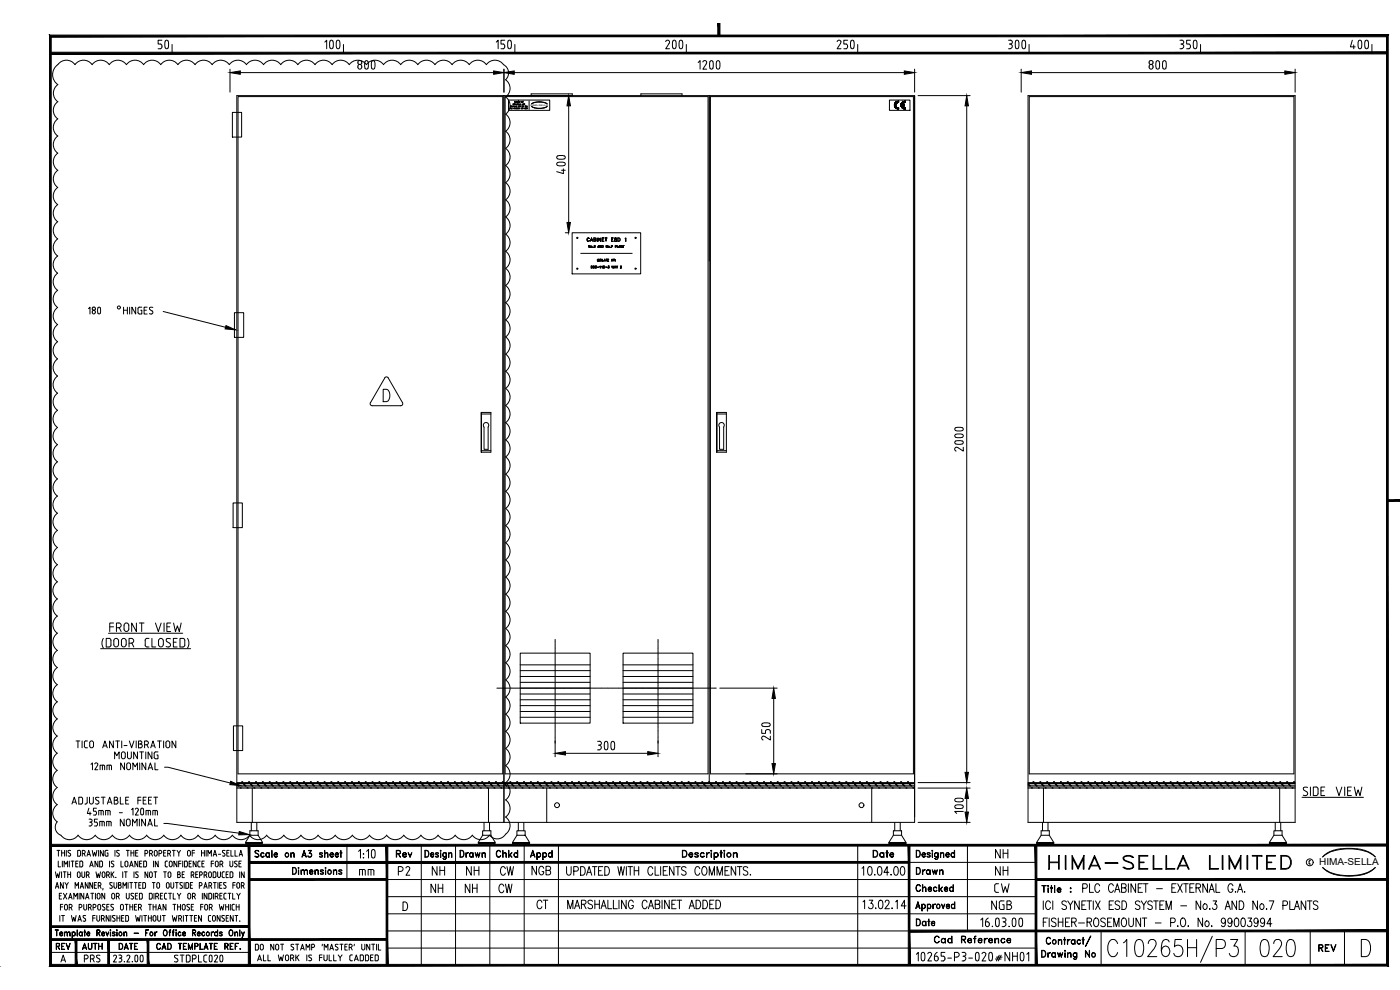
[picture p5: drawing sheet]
<svg xmlns="http://www.w3.org/2000/svg" width="420mm" height="297mm" viewBox="0 0 420 297" stroke-linecap="round" stroke-linejoin="round" font-family="sans-serif">
<defs><g id="words">
<g font-size="11.9">
<text x="42.3" y="18.3">50</text>
<text x="92.1" y="18.3">100</text>
<text x="145.3" y="18.3">150</text>
<text x="194.7" y="18.3">200</text>
<text x="248.4" y="18.3">250</text>
<text x="297.7" y="18.3">300</text>
<text x="351" y="18.3">350</text>
<text x="400.8" y="18.3">400</text>
<text x="102.3" y="24.3">800</text>
<text x="206" y="24.3">1200</text>
<text x="340.1" y="24.3">800</text>
<text x="173.2" y="57.1" transform="rotate(-90 173.2 57.1)">400</text>
<text x="292.8" y="140.8" transform="rotate(-90 292.8 140.8)">2000</text>
<text x="174.3" y="228.6">300</text>
<text x="292.8" y="249.8" transform="rotate(-90 292.8 249.8)">100</text>
</g>
<text font-size="11.5" x="234.6" y="225.4" transform="rotate(-90 234.6 225.4)">250</text>
<text font-size="8.8" x="377.1" y="288.2">020</text>
<text font-size="7.9" x="314" y="262.1">HIMA-SELLA LIMITED</text>
<g font-size="6.2">
<text x="118.5" y="263.9">P2</text>
<text x="158.8" y="263.9">NGB</text>
<text x="128.4" y="269.2">NH</text>
<text x="138.6" y="269.2">NH</text>
<text x="148.9" y="269.2">CW</text>
</g>
<g font-size="5.7">
<text x="128.8" y="263.9">NH</text>
<text x="139" y="263.9">NH</text>
<text x="149.2" y="263.9">CW</text>
<text x="158.4" y="258.9">Appd</text>
<text x="297.7" y="258.6">NH</text>
<text x="297.7" y="263.9">NH</text>
<text x="297.7" y="268.8">CW</text>
<text x="160.2" y="273.8">CT</text>
<text x="296.7" y="274.1">NGB</text>
</g>
<g font-size="5.3">
<text x="25.8" y="249.1">35mm NOMINAL</text>
<text x="118.2" y="258.6">Rev</text>
<text x="137.2" y="258.6">Drawn</text>
<text x="148.2" y="258.6">Chkd</text>
<text x="261.1" y="258.6">Date</text>
<text x="274.1" y="263.5">Drawn</text>
<text x="274.1" y="268.8">Checked</text>
<text x="274.1" y="279">Date</text>
<text x="394.8" y="286.8">REV</text>
<text x="24.3" y="290">PRS</text>
</g>
<g font-size="4.9">
<text x="106.9" y="263.9">mm</text>
<text x="15.9" y="286.1">REV</text>
<text x="24" y="286.1">AUTH</text>
<text x="34.9" y="286.1">DATE</text>
<text x="279.4" y="284">Cad Reference</text>
</g>
<text font-size="2.9" x="395.9" y="259.6">HIMA-SELLA</text>
<text font-size=".7" x="159.2" y="31.8">HIMA-SELLA</text>
</g></defs>
<!-- layer: 01-DRAW -->
<g fill="none" stroke="#000" stroke-width=".3">
<path d="M43.1 19.4a3.2 3.2 0 0 0-5.2 0 3.1 3.1 0 0 0-5.1 0 3.1 3.1 0 0 0-5.2 0 3.1 3.1 0 0 0-5.1 0 3.1 3.1 0 0 0-5.1 0 3.6 3.6 0 0 0-.1 6 3.2 3.2 0 0 0 .1 5.1 3.1 3.1 0 0 0-.1 5.2 3.1 3.1 0 0 0 0 5.1 3.1 3.1 0 0 0 0 5.2 3.1 3.1 0 0 0 0 5.1 3.1 3.1 0 0 0 0 5.1 3.1 3.1 0 0 0 0 5.2 3.1 3.1 0 0 0 0 5.1 3.1 3.1 0 0 0 0 5.2 3.1 3.1 0 0 0 0 5.1 3.1 3.1 0 0 0 0 5.2 3.1 3.1 0 0 0 0 5.1 3.1 3.1 0 0 0 0 5.2M58.5 19.4a3.1 3.1 0 0 1 5.2 0 3.1 3.1 0 0 1 5.1 0 3.1 3.1 0 0 1 5.2 0 3.1 3.1 0 0 1 5.1 0 3.1 3.1 0 0 1 5.1 0 3.1 3.1 0 0 1 5.2 0M120.2 19.4a3.1 3.1 0 0 1 5.2 0 3.1 3.1 0 0 1 5.1 0 3.1 3.1 0 0 1 5.2 0 3.1 3.1 0 0 1 5.1 0 3.1 3.1 0 0 1 5.2 0M151.1 19.4a2.78 2.78 0 0 1 .6 4.5 3.2 3.2 0 0 1 0 5.2 3.1 3.1 0 0 1 0 5.1 3.1 3.1 0 0 1 0 5.2 3.1 3.1 0 0 1 0 5.1 3.1 3.1 0 0 1 0 5.2 3.1 3.1 0 0 1 0 5.1M69.7 33.7h2.8v7.4h-2.8zM71.4 29h79.5v203.2h-79.5zM151.2 28.7h123.3v216.4M151.2 28.7h-80.1v218h203.4v-218M151.2 28.7v218M151.6 29h60.9v203.2h-60.9zM152.6 30h12.4v3.1h-12.4zM212.9 28.7v206.1"/>
<path d="M213.2 29h60.9v203.2h-60.9zM266.9 30h6.2v3.1h-6.2zM268.5 31.2l.7-.7-.7 .7M268.5 31.2l.7-.7zM268.5 31.3l.8-.8zM268.5 31.4l.9-1zM268.5 31.4l1-1-1 1.1M268.5 31.8l.3-.3zM268.5 31.9l.3-.3zM268.5 31.9l.3-.3-.3 .3M268.5 31.1l.6-.6-.6 .6M268.5 32l.3-.3z"/>
<path d="M268.6 31l.5-.5-.5 .5M268.6 31l.4-.5-.4 .5M268.6 32.1l.3-.2-.3 .2M268.6 30.9l.4-.4-.4 .5M268.7 30.9l.3-.4-.4 .4M268.7 30.8l.3-.3-.3 .4M268.7 30.8l.3-.3-.3 .3M268.7 32.2l.3-.2zM268.8 30.8l.2-.3-.2 .3M268.8 30.7l.2-.2-.2 .2M268.8 31.3l-.3 .3zM268.8 31.3l-.3 .3"/>
<path d="M268.8 31.4l-.3 .3M268.8 31.4l-.3 .4M268.8 31.6l-.3 .3 .3-.3M268.8 31.6l-.3 .3M268.8 31.7l-.3 .3zM268.8 31.7l-.3 .3M268.8 31.8l-.3 .2 .3-.2M268.8 31.8l-.2 .2M268.8 31.8l-.2 .3M268.8 31.8l-.2 .3 .2-.2M268.8 30.7l.2-.1-.2 .1M268.8 31.2l-.3 .4 .3-.4"/>
<path d="M268.9 30.6v.1M268.9 31.2l-.4 .4 .4-.4M268.9 31.1l-.4 .5 .3-.3M268.9 31.9l-.3 .3M268.9 32.5l.2-.3zM268.9 31.9l-.2 .3M268.9 31.9l-.2 .3 .2-.3M268.9 30.6h.1M268.9 31.1l-.4 .5 .4-.5M268.9 32l-.2 .2M268.9 32l-.2 .2zM269 31.1l-.5 .5 .4-.5"/>
<path d="M269 32l-.3 .3 .3-.3M269 32.1l-.2 .2M269 30.6l-.2 .1M269 31l-.5 .5M269 31l-.5 .5 .5-.5M269 32.1l-.2 .2 .2-.2M269 32.1l-.2 .3zM269.1 30.5l-.6 .6M269.1 32.1l-.3 .3M269.1 32.2l-.3 .2M269.1 30.9l-.6 .6M269.1 32.2l-.2 .2 .2-.2"/>
<path d="M269.1 30.5l-.6 .7zM269.1 30.9l-.6 .6 .6-.6M269.1 32.2l-.2 .2M269.1 30.8l-.6 .7 .6-.6M269.1 32.2l-.2 .3 .2-.3M269.2 30.5l-.7 .7 .7-.7M269.2 30.8l.4-.4zM269.2 30.5l-.7 .7M269.2 30.5l-.7 .7zM269.2 32.3l-.2 .2 .2-.2M269.2 30.5l-.7 .8 .7-.8M269.3 30.5l-.8 .8z"/>
<path d="M269.3 32.3l-.4 .2M269.3 32.3l-.3 .2zM269.3 32.3l-.3 .2 .3-.2M269.3 32.6l.3-.3zM269.3 32.6l.3-.3-.3 .3M269.3 30.5l-.8 .8 .8-.8M269.3 30.8l.4-.4zM269.3 32.3l-.3 .3M269.3 32.3l-.2 .3M269.4 30.4l-.9 .9M269.4 32.3l-.3 .3M269.4 30.4l-.9 1 .9-1"/>
<path d="M269.4 32.3l-.3 .3zM269.5 32.3l-.3 .3zM269.5 32.6l.2-.2zM269.5 30.4l-1 1zM269.5 32.6l.2-.1zM269.5 32.3l-.3 .3 .3-.3M269.5 32.3l-.3 .3M269.6 30.4l-1.1 1.1M269.6 32.3l-.3 .3zM269.6 32.7l.1-.1zM269.6 30.4l-.4 .4 .4-.4M269.6 32.3l-.3 .3 .3-.3"/>
<path d="M269.6 32.3l-.3 .3M269.6 30.4l-.4 .4zM269.7 30.7h.1M269.7 30.4a1.17 1.17 0 0 0-1.3 1.1 1.17 1.17 0 0 0 1.3 1.2M269.7 30.7a.84 .84 0 0 0-1 .8 .84 .84 0 0 0 1 .9M269.7 30.4l-.5 .4M269.7 30.5l-.3 .3 .3-.3M269.7 30.5l-.2 .3zM269.7 30.6l-.2 .2 .2-.2M269.7 30.6l-.2 .1 .2-.1M269.7 30.6v.1M269.7 32.3l-.4 .3"/>
<path d="M269.7 32.3l-.3 .3 .3-.2M269.7 32.4l-.3 .2M269.7 32.4l-.2 .2 .2-.2M269.7 32.5l-.2 .2zM269.7 32.5l-.1 .2zM269.7 32.6h.1M269.7 32.6l-.1 .1M269.7 32.7h.1M269.7 30.4v.3M269.7 32.3v.4M270.4 31.2l.8-.7zM270.4 31.4l1-1z"/>
<path d="M270.4 31.4l1.1-1zM270.5 31.1l.6-.6-.6 .6M270.6 30.9l.5-.4-.5 .5M270.7 30.9l.3-.4-.4 .4M270.7 32.2l.2-.2zM270.7 30.8l.3-.3-.3 .3M270.7 32.3l.3-.3zM270.7 31.7l.4 .5 .6 .2M270.8 31.3l-.4 .4 .4-.3M270.8 31.7l-.3 .3 .3-.3M270.8 31.7l-.3 .3M270.8 31.4h.6v.3h-.6"/>
<path d="M270.8 31.4l-.4 .3M270.8 31.8l-.3 .2zM270.8 31.8l-.2 .3 .2-.3M270.8 31.3l-.4 .4M270.8 31.3l-.4 .4 .4-.4M270.8 31.4l-.4 .4M270.8 30.7l.2-.1-.2 .1M270.8 31.3l-.4 .3M270.8 30.7h.1M270.8 31.2l-.4 .4 .4-.4M270.8 31.8l-.2 .3M270.8 32.4l.3-.2z"/>
<path d="M270.9 30.6h.1M270.9 31.2l-.5 .4 .5-.4M270.9 31.9l-.3 .2M270.9 32.5l.2-.3zM270.9 31.2l-.5 .4M270.9 31.4l-.5 .4zM270.9 31.9l-.2 .3zM270.9 31.4l-.5 .4M270.9 31.1l-.5 .5 .5-.5M270.9 31.4l-.5 .5 .6-.5M270.9 32l-.2 .2zM270.9 32.5l.4-.3z"/>
<path d="M271 31.1l-.6 .5M271 31.4l-.6 .5 .6-.5M271 32l-.3 .2M271 32l-.3 .3zM271 32l-.3 .3 .3-.3M271 30.5l-.2 .3zM271 31l-.6 .6 .6-.6M271 31l-.6 .6M271 32.1l-.3 .2M271 32.1l-.2 .2M271 31l-.6 .5 .6-.5M271 31.4l-.5 .5"/>
<path d="M271 30.9l-.6 .6 .6-.5M271 32.1l-.2 .3M271.1 30.9l-.7 .6 .7-.6M271.1 31.4l-.6 .5M271.1 32.2l-.3 .2M271.1 32.2l-.3 .2zM271.1 32.2l-.3 .2 .3-.2M271.1 30.5l-.7 .7zM271.1 30.8l.5-.4-.5 .5M271.1 31.4l-.6 .6M271.1 31.4l-.3 .3 .3-.3M271.1 32.2l-.2 .2"/>
<path d="M271.1 30.5l-.7 .7 .7-.7M271.1 30.8l.5-.4zM271.1 31.4l-.3 .3M271.2 32.2l-.3 .3 .3-.3M271.2 32.2l-.3 .3M271.2 30.5l-.8 .7zM271.2 31.4l-.4 .3 .5-.3M271.2 32.2l-.3 .3zM271.2 31.7l.2-.2zM271.2 30.5l-.8 .8 .9-.8M271.3 30.5l-.9 .8 .9-.8M271.3 32.3l-.3 .2z"/>
<path d="M271.3 30.5l-.9 .8zM271.3 32.3l-.3 .2M271.3 31.4l-.4 .3zM271.3 32.3l-.3 .3zM271.3 30.4l-.9 .9M271.3 31.4l-.3 .3 .4-.3M271.3 32.3l-.2 .3M271.4 31.7h.1M271.4 32.3l-.3 .3zM271.4 32.6l.3-.3zM271.4 30.4l-1 1 1-1M271.4 32.3l-.3 .3"/>
<path d="M271.4 31.4l-.3 .3zM271.4 30.4l-1 1M271.4 30.4l-1 1zM271.4 31.4l-.3 .3M271.4 31.6l-.1 .1zM271.4 31.6l-.1 .1M271.4 32.3l-.2 .3zM271.5 32.3l-.3 .3M271.5 30.4l-1.1 1.1 1.1-1.1M271.5 32.3l-.3 .3 .3-.3M271.5 30.4l-1.1 1.1M271.5 30.4l-1.1 1.1 1.1-1.1-1.1 1.1 1.1-1.1-1.1 1.1 .6-.5"/>
<path d="M271.5 32.3l-.3 .3zM271.5 32.3l-.1 .3M271.5 32.7l.2-.2-.1 .2M271.5 30.4l-.4 .5 .4-.5M271.6 30.4l-.5 .4 .5-.4M271.7 32.6h.1M271.6 30.4l-.5 .4 .6-.4M271.7 30.7l-.6 .2-.4 .5M271.7 30.4l-.5 .4 .5-.4M271.7 30.4l-.5 .4M271.7 30.4l-.4 .4zM271.7 30.4l-.4 .4 .4-.4"/>
<path d="M271.7 30.5l-.3 .3M271.7 30.5l-.3 .3zM271.7 30.6l-.2 .2M271.7 30.6l-.2 .1 .2-.1M271.7 30.6v.1M271.7 30.7h-.1M271.7 30.7h.1M271.7 32.4l-.2 .2M271.7 32.5l-.2 .2zM271.7 32.6v.1M271.7 32.7h.1M271.7 30.4v.3"/>
<path d="M271.7 32.3v.4M271.7 30.4a1.17 1.17 0 0 0-1.3 1.1 1.17 1.17 0 0 0 1.3 1.2M308.5 28.7h80.2v218h-80.2zM308.9 29h79.4v203.2h-79.4zM151.7 54.8a3.1 3.1 0 0 1 0 5.2 3.1 3.1 0 0 1 0 5.1 3.1 3.1 0 0 1 0 5.1 3.1 3.1 0 0 1 0 5.2 3.1 3.1 0 0 1 0 5.1 3.1 3.1 0 0 1 0 5.2 3.1 3.1 0 0 1 0 5.1 3.1 3.1 0 0 1 0 5.2 3.1 3.1 0 0 1 0 5.1M171.7 69.8h20.6v12.4h-20.6zM174.3 76h15.4M17.3 92.2a3.1 3.1 0 0 0 0 5.2 3.1 3.1 0 0 0 0 5.1M70.4 93.8h2.7v7.4h-2.7zM17.3 102.5a3.1 3.1 0 0 0 0 5.2 3.1 3.1 0 0 0 0 5.1 3.1 3.1 0 0 0 0 5.2 3.1 3.1 0 0 0 0 5.1 3.1 3.1 0 0 0 0 5.2M115.4 113.4l.6-.3 .5 .3M115.5 113.4l-4.3 7.4-.1 .4 .4 .5h8.8l.5-.3v-.6l-4.3-7.4"/>
<path d="M151.7 101.1a3.1 3.1 0 0 1 0 5.1 3.1 3.1 0 0 1 0 5.2 3.1 3.1 0 0 1 0 5.1 3.1 3.1 0 0 1 0 5.2 3.1 3.1 0 0 1 0 5.1 3.1 3.1 0 0 1 0 5.2 3.1 3.1 0 0 1 0 5.1 3.1 3.1 0 0 1 0 5.2 3.2 3.2 0 0 1 0 5.1 3.1 3.1 0 0 1 0 5.2 3.1 3.1 0 0 1 0 5.1 3.1 3.1 0 0 1 0 5.1 3.1 3.1 0 0 1 0 5.2 3.1 3.1 0 0 1 0 5.1M17.3 128.3a3.1 3.1 0 0 0 0 5.1 3.1 3.1 0 0 0 0 5.2 3.1 3.1 0 0 0 0 5.1 3.1 3.1 0 0 0-.1 5.1 3.1 3.1 0 0 0 0 5.2M144.4 135.7v-12v12M144.4 135.2h2.9M144.4 123.7h2.9v12h-2.9M144.4 124.2h2.9M146.5 128.1a.82 .82 0 0 0-.1-1.1 .82 .82 0 0 0-1.1 0 .82 .82 0 0 0 0 1.2v6.6h1.2v-6.6M215.1 135.7v-12v12M215.1 123.7h2.9v12h-2.9M215.1 135.2h2.9M215.1 124.2h2.9M217.2 128.1a.82 .82 0 0 0-.1-1.1 .82 .82 0 0 0-1.1 0 .82 .82 0 0 0-.1 1.2v6.6h1.3v-6.6"/>
<path d="M17.2 154a3.1 3.1 0 0 0 0 5.1 3.1 3.1 0 0 0 0 5.2 3.1 3.1 0 0 0 0 5.1 3.1 3.1 0 0 0 0 5.2M70 150.9h2.7v7.4h-2.7zM17.2 174.6a3.1 3.1 0 0 0 0 5.1 3.1 3.1 0 0 0 0 5.2 3.1 3.1 0 0 0 0 5.1 3.1 3.1 0 0 0 0 5.1 3.1 3.1 0 0 0 0 5.2 3.1 3.1 0 0 0 0 5.1 3.1 3.1 0 0 0 0 5.2 3.1 3.1 0 0 0 0 5.1 3.1 3.1 0 0 0 0 5.2 3.1 3.1 0 0 0 0 5.1 3.1 3.1 0 0 0 0 5.1 3.1 3.1 0 0 0 0 5.2 3.1 3.1 0 0 0 0 5.1 3.1 3.1 0 0 0 0 5.2M151.7 173.1a3.1 3.1 0 0 1 0 5.2 3.1 3.1 0 0 1 0 5.1 3.1 3.1 0 0 1 0 5.2 3.1 3.1 0 0 1 0 5.1 3.1 3.1 0 0 1 0 5.1 3.1 3.1 0 0 1 0 5.2 3.1 3.1 0 0 1 0 5.1 3.1 3.1 0 0 1 0 5.2 3.1 3.1 0 0 1 0 5.1M156.1 196h21v21h-21zM156.1 199.5h21M187 196h21v21h-21zM187 199.5h21M70.1 217.8h2.7v7.4h-2.7zM151.7 219.4a3.1 3.1 0 0 1 0 5.2 3.1 3.1 0 0 1 0 5.1 3.1 3.1 0 0 1 0 5.2 3.1 3.1 0 0 1 0 5.1 3.1 3.1 0 0 1 0 5.1 3.1 3.1 0 0 1 0 5.2 2.95 2.95 0 0 1-4.8 .3 3.2 3.2 0 0 1-5.1 0 3.1 3.1 0 0 1-5.2 0 3.1 3.1 0 0 1-5.1 0 3.1 3.1 0 0 1-5.2 0 3.1 3.1 0 0 1-5.1 0 3.1 3.1 0 0 1-5.2 0 3.1 3.1 0 0 1-5.1 0 3.1 3.1 0 0 1-5.2 0 3.1 3.1 0 0 1-5.1 0 3.1 3.1 0 0 1-5.1 0 3.1 3.1 0 0 1-5.2 0 3.1 3.1 0 0 1-5.1 0 3.1 3.1 0 0 1-5.2 0 3.1 3.1 0 0 1-5.1 0 3.1 3.1 0 0 1-5.2 0M71.1 236.5h203.4M71.1 234.8h203.4"/>
<path d="M75.7 236.5v10.2M146.6 236.5v10.2M164.1 236.5v10.2M261.6 236.5v10.2M308.5 236.5h80.2M308.5 234.8h80.2M313.2 236.5v10.2M384 236.5v10.2M17.2 246.6a2.54 2.54 0 0 0 1.1 4 3.1 3.1 0 0 0 5.1 0 3.1 3.1 0 0 0 5.2 0 3.1 3.1 0 0 0 5.1 0 3.1 3.1 0 0 0 5.2 0 3.1 3.1 0 0 0 5.1 0M44 250.6a3.1 3.1 0 0 0 5.1 0 3.1 3.1 0 0 0 5.2 0 3.1 3.1 0 0 0 5.1 0 3.1 3.1 0 0 0 5.2 0 3.1 3.1 0 0 0 5.1 0M73.7 253.1h5.1M75 250.6l-1.3 2.2h5.1l-1.3-2.2"/>
<path d="M75 250.6v-1.3h2.5v1.3M75 250.6h2.5M75.4 246.7v2.6M77.1 246.7v2.6M143.5 253.1h5.2M144.8 249.3h2.5v1.3h-2.5zM144.8 250.6l-1.3 2.2h5.2l-1.4-2.2M145.3 246.7v2.6M146.9 246.7v2.6M153.8 252.8h5.1v.3h-5.1zM155.1 249.3h2.5v1.3h-2.5zM155.1 250.6l-1.3 2.2"/>
<path d="M155.6 246.7v2.6M157.2 246.7v2.6M157.6 250.6l1.3 2.2M266.8 252.8h5.1M268.1 249.3h2.5v1.3l1.3 2.5h-5.1l1.3-2.5zM268.1 250.6h2.5M268.5 246.7v2.6M270.2 246.7v2.6M311.1 252.8h5.2M312.5 249.3h2.4v1.3l1.4 2.5h-5.2l1.4-2.5zM312.5 250.6h2.4M312.9 246.7v2.6"/>
<path d="M314.5 246.7v2.6M381 252.8h5.1M382.3 250.6h2.5M382.7 246.7v2.6M384.4 246.7v2.6M384.8 250.6v-1.3h-2.5v1.3l-1.3 2.5M384.8 250.6l1.3 2.2M386.1 252.8v.3M170 260v1.9a.69 .69 0 0 0 .7 .7 .69 .69 0 0 0 .7-.7v-1.9M172.2 261.4l1.2-.2 .2-.3-.2-.8-1.2-.1v2.6M174.2 260a1.38 1.38 0 0 1 1.5 .9 1.38 1.38 0 0 1-.5 1.6l-1 .1zM176 262.6l.8-2.6 .8 2.6"/>
<path d="M176.3 261.7h1M177.8 260h1.4M178.5 260v2.6M179.6 261.2h.8M180.9 260h-1.3v2.6h1.3M181.5 260a1.38 1.38 0 0 1 1.4 .9 1.38 1.38 0 0 1-.4 1.6l-1 .1zM185.4 260l.5 2.6 .5-2.6 .5 2.6 .5-2.6M188 260v2.6M188.5 260h1.3M189.1 260v2.6M190.3 261.2h1.4M190.3 260v2.6"/>
<path d="M191.7 260v2.6M195.9 260.6a.76 .76 0 0 0-.9-.6 .76 .76 0 0 0-.6 1v.6a.75 .75 0 0 0 .6 1 .75 .75 0 0 0 .9-.6M196.6 260v2.6h1.2M198.3 260v2.6M199.1 261.2h.7M200.3 260h-1.2v2.6h1.2M202.3 260v2.6l-1.4-2.6v2.6M202.8 260h1.3M203.5 260v2.6M205.9 260.4a.72 .72 0 0 0-.8-.4 .72 .72 0 0 0-.6 .6l.2 .4 1 .5 .2 .7a.78 .78 0 0 1-1.4 0M210 260.6a.69 .69 0 0 0-1.1-.5 1.75 1.75 0 0 0 .2 2.5 .74 .74 0 0 0 .9-.6M211 260.1l.2-.1a1.4 1.4 0 0 1 1.1 1.1 1.4 1.4 0 0 1-.5 1.4l-.2 .1a1.41 1.41 0 0 1-1.1-1 1.41 1.41 0 0 1 .5-1.5z"/>
<path d="M212.9 262.6v-2.6l.7 2.6 .8-2.6v2.6M215.2 262.6v-2.6l.8 2.6 .8-2.6v2.6M217.6 261.2h.8M218.8 260h-1.2v2.6h1.2M220.8 260v2.6l-1.4-2.6v2.6M221.3 260h1.4M222 260v2.6M224.4 260.4a.69 .69 0 0 0-.9-.4 .69 .69 0 0 0-.4 .9l1.1 .6 .2 .4a.72 .72 0 0 1-.5 .7 .72 .72 0 0 1-.8-.4M225.2 262.3v.3zM258.7 260.5l.5-.5v2.6M260.7 260.1l.5-.1a1.68 1.68 0 0 1 0 2.6h-.2a1.9 1.9 0 0 1-.3-2.5zM262.5 262.3v.3z"/>
<path d="M263.6 260.1l.5-.1a1.68 1.68 0 0 1 0 2.6h-.2a1.9 1.9 0 0 1-.3-2.5zM266.7 261.7h-1.4l1-1.7v2.6M267.4 262.3v.3zM268.5 260.1l.5-.1a1.72 1.72 0 0 1 0 2.6h-.2a1.9 1.9 0 0 1-.3-2.5zM270.5 260.1l.5-.1a1.68 1.68 0 0 1 0 2.6h-.2a1.9 1.9 0 0 1-.3-2.5zM408 289.6h.1"/>
<circle cx="173.2" cy="71.4" r=".18"/>
<circle cx="190.7" cy="71.4" r=".18"/>
<circle cx="35.7" cy="92.3" r=".46"/>
<circle cx="173.2" cy="80.6" r=".18"/>
<circle cx="190.7" cy="80.6" r=".18"/>
<circle cx="167.2" cy="241.6" r=".73"/>
<circle cx="258.5" cy="241.6" r=".73"/>
</g>
<!-- layer: 02-TEXT -->
<g fill="none" stroke="#000" stroke-width=".3">
<path d="M176.3 71.5l.4-.1 .2 .2a.36 .36 0 0 0-.4-.2 .36 .36 0 0 0-.3 .4v.2a.36 .36 0 0 0 .3 .4 .36 .36 0 0 0 .4-.2 .37 .37 0 0 1-.4 .2 .37 .37 0 0 1-.3-.4zM176.7 73.6l.4 .6v-.6v.7l-.4-.6v.6zM177.2 72.2h.6M177.3 72.1h.5M177.4 79.8l.4 .3-.2 .3h-.2zM177.5 71.4l.4 1-.4-.9-.4 .9zM177.9 74.2h.1M178 79.8l.4 .1v.5h-.4M178 79.8v.6M178.1 79.8l.3 .1-.3 .2 .3 .1v.2h-.3M178.2 71.4l.6 .1v.3l-.2 .1 .3 .2-.1 .3h-.6zM178.2 74.2h.1"/>
<path d="M178.3 71.4l.5 .2v.2l-.5 .1 .5 .1v.3l-.5 .1zM178.3 73.6h.3l-.2 .3 .2-.2zM178.4 73.9l.2 .1M178.4 73.9l.2 .3h-.4l.4-.1M178.5 73.9v.3M179.2 71.4l.1 1zM179.3 77.8v.6zM179.4 74.1h.4M179.5 74.1h.3M179.5 77.8h.4h-.4l.4 .5h-.4h.4zM179.6 73.6l.3 .7-.3-.6-.2 .6zM179.6 71.4l.7 .9v-.9v1l-.6-.9-.1 .9z"/>
<path d="M180 79.9l.1-.1v.6zM180 73.6l.4 .6v-.6v.7l-.4-.6v.6zM180.6 79.9l.1-.1v.6zM180.7 73.6a.32 .32 0 0 1 .4 .3 .32 .32 0 0 1-.2 .4h-.2zM180.7 73.7l.4 .2-.1 .3h-.3M180.8 71.4h.5h-.6v1h.6h-.5M180.8 71.9h.3zM180.8 77.8v.5l.3 .1h-.3zM181.1 79.8l.4 .1-.1 .5h-.3zM181.2 79.8l.3 .1-.3 .2 .2 .3h-.2zM181.3 78.2h.3M181.4 77.8l.3 .6-.3-.6-.2 .6z"/>
<path d="M181.5 71.4h.7zM181.8 77.8h.4zM181.8 71.4l.1 1zM181.9 73.6l.4 .6v-.6v.7l-.4-.6v.6zM182 77.8v.6v-.6M182.4 77.8h.3h-.3v.5l.3 .1h-.3zM182.4 78h.2l-.2 .1M183.1 74.2h.1M183.4 73.6h.4l-.3 .7 .3-.6zM183.5 71.4h.6h-.5v1h.5h-.6zM183.5 78.2h.4M183.6 71.9h.3z"/>
<path d="M183.6 78.2h.3M183.6 79.8l.2 .5 .1-.5 .2 .5 .1-.5-.1 .6-.2-.5-.1 .5zM183.7 77.8l.2 .6-.2-.6-.2 .6zM184.1 77.8h.3zM184.2 77.8l.1 .6zM184.5 71.4l.6 .1-.5-.1-.2 .2a.57 .57 0 0 1 .6 .8l-.6-.1h.6l-.6-.6zM184.6 79.8l.2 .6-.2-.5-.2 .5zM184.7 78h.1M184.7 78.3h.1M184.6 73.6l.4 .2-.3 .2 .3-.1-.3-.2v.6zM185 79.8l.2 .3 .2-.3-.2 .6zM185.2 73.6l.1 .6 .3 .1h-.4z"/>
<path d="M185.4 71.4h.4a.53 .53 0 0 1 .3 .5 .53 .53 0 0 1-.3 .5h-.4zM185.5 71.4a.51 .51 0 0 1 .6 .3 .51 .51 0 0 1-.2 .6l-.4 .1zM185.7 74.1h.4M185.8 74.1h.3M185.9 73.6l.2 .7-.2-.6-.2 .6zM186.2 79.9l.3 .1-.3 .4h.4h-.4l.3-.4zM186.3 73.6l.4 .6v-.6v.7l-.3-.6-.1 .6zM186.9 73.6l.4 .1zM187.1 73.7v.6v-.6M187.6 71.6l.2-.2v1v-.9zM26.6 92.6l.4-.4v2M27.7 93.7a.46 .46 0 0 0 .4 .5 .46 .46 0 0 0 .5-.5"/>
<path d="M27.7 93.8a.49 .49 0 0 1 .5-.7 .49 .49 0 0 1 .4 .7M29.5 92.3l.2-.2a1.39 1.39 0 0 1 0 2.1 1.42 1.42 0 0 1-.2-1.9zM37.1 92.2v2M37.1 93.1h1.1M38.2 92.2v2M38.9 92.2v2M40.7 92.2v2l-1.1-2v2M42.2 93.1h.4v1.1l-1-.1-.2-.4M42.6 92.2l-1.1 .2-.1 1.4M43.2 93.1h.7M44.2 92.2h-1v2h1M45.6 93.3a.57 .57 0 0 1 .1 .8 .57 .57 0 0 1-.9 0"/>
<path d="M45.9 92.3l-.6-.1-.4 .2v.4l.8 .5M178.6 80.3l.1 .1M178.9 80.1v.3M179 80.2l-.2-.1 .1-.3h-.3h.4l-.2 .3 .2 .1-.4 .2 .4-.1M179.2 80.1l.5 .1zM181.7 80.1l.5 .1zM182.5 80.3v.1M182.7 80.1v.3M182.8 80.2l-.2-.1 .2-.3h-.3h.3l-.2 .3 .2 .1-.2 .2-.2-.1h.4M184.4 80.3h.4M115 116.8h1a2.17 2.17 0 0 1 0 3.7h-1zM30.2 194.6h27"/>
<path d="M31 191.5l-.4 1.5 .4 1.4M32.6 190h22.2M32.9 188.1h1.2M33.3 192.1l-.4-.5-1-.1v2.6l1.2-.1 .2-1.9M34.1 186.9h-1.2v2.6M34.1 192.3a.71 .71 0 0 1 .8-.8 .71 .71 0 0 1 .7 .8M34.2 192.3l-.1 1.1a.71 .71 0 0 0 .8 .7 .71 .71 0 0 0 .7-.7v-1.1M34.9 188.3h.8a.7 .7 0 0 0 .7-.7 .7 .7 0 0 0-.7-.7h-.8v2.6M35.8 188.3l.6 1.2M36.4 192.3a.71 .71 0 0 1 .7-.8 .71 .71 0 0 1 .7 .8M36.4 192.3v1.1a.71 .71 0 0 0 .7 .7 .71 .71 0 0 0 .7-.7M37.4 187.1l.5-.2 .5 .2 .3 1.7a.71 .71 0 0 1-.8 .7 .71 .71 0 0 1-.7-.7z"/>
<path d="M37.9 192.3v1.1M38.7 193h.7M39.4 191.5a.71 .71 0 0 1 .7 .8 .71 .71 0 0 1-.7 .7M39.4 191.5h-.7v2.6M39.6 193l.6 1.1M40.9 186.9v2.6l-1.4-2.6v2.6M41.8 186.9h1.4M42.5 186.9v2.6M43.6 192.1v1.7l.3 .3h.8M44.7 191.5l-.8 .1-.3 .5M45.6 191.5v2.6h1.1M46.7 186.9l.8 2.6 .9-2.6"/>
<path d="M47.6 192.3a.71 .71 0 0 1 .7-.8 .71 .71 0 0 1 .7 .8M47.6 192.3v1.1a.71 .71 0 0 0 .7 .7 .71 .71 0 0 0 .7-.7v-1.1M49.2 186.9v2.6M50 191.7l-.1 .5 .2 .3M50 191.7h1.1M50.1 188.1h.8M50.2 192.6l.7 .4a.72 .72 0 0 1 0 1 .72 .72 0 0 1-1 0M51.2 186.9h-1.1v2.6h1.1M52 192.7h.9M52.1 186.9l.6 2.6 .5-1.7 .6 1.7 .6-2.6M53.2 191.5h-1.2v2.6h1.2M54.9 191.5l.4 .2 .2 .4"/>
<path d="M54.9 191.5h-.9v2.6h.9M55.5 192.1l-.1 1.7-.5 .3M56.3 191.5l.4 1.5-.4 1.4M22.8 222.3h1.2M23.4 222.3v2.1M23.6 239.2l1.1 .2 .1 1.4-.2 .4h-1zM24.6 222.3v2.1M25.3 223.9l.5 .5M25.3 222.8v1.1M25.8 222.3l-.5 .5M25.8 222.3h.4M25.8 224.4h.4"/>
<path d="M26.2 239.2l-.1 1.8-.6 .2M26.9 239.2l-.1 1.5a.58 .58 0 0 0 .6 .5 .58 .58 0 0 0 .6-.5v-1.5M27.1 222.5l.4-.2 .4 .2 .2 1.3a.58 .58 0 0 1-.6 .6 .58 .58 0 0 1-.6-.6zM27.3 229.3l.4-.4v2.1M28.4 229.2a.48 .48 0 0 1 .7-.3 .48 .48 0 0 1 .1 .8M28.8 239.3h.9M28.8 239.3l-.1 .4 .2 .3M28.9 240l.6 .3a.58 .58 0 0 1 0 .9 .58 .58 0 0 1-.8-.1M29.2 229.7l-.8 1.3h1M30 231v-1.4h1.2l.2 1.4M30.4 239.2h1.1M30.7 229.6v1.4"/>
<path d="M30.8 224.4l.7-2.1 .7 2.1M31 239.2v2M31.1 223.8h.9M32.8 229.6v1.4M33.1 229.6l.4 .3v1.1M33.1 229.6h-1v1.4M34 222.3v2.1l-1.1-2.1v2.1M34.3 239.2l.8 .1a.44 .44 0 0 1 .2 .5 .44 .44 0 0 1-.4 .3 .58 .58 0 0 1 .5 .6 .58 .58 0 0 1-.5 .5h-.6zM34.4 227.7v-2.1l.7 1.1 .7-1.1v2.1M34.7 222.3h1.2M35.3 222.3v2.1M36.1 239.2v2h.9"/>
<path d="M36.4 226.2a.58 .58 0 0 1 .6-.6 .58 .58 0 0 1 .6 .6M36.4 226.2v.9a.58 .58 0 0 0 .6 .6 .58 .58 0 0 0 .6-.6v-.9M36.5 222.3v2.1M37.2 223.7h.9M37.4 228.9v2.1l-1.2-2.1v2.1M38 229.5a.58 .58 0 0 1 .6-.6 .58 .58 0 0 1 .6 .6M38 229.5v.9a.58 .58 0 0 0 .6 .6 .58 .58 0 0 0 .6-.6v-.9M38.3 225.6l-.1 1.5a.58 .58 0 0 0 .6 .6 .58 .58 0 0 0 .6-.6v-1.5M38.6 239.2h-.9v2h.9M38.8 222.3l.7 2.1 .7-2.1M39.9 231v-2.1l.7 1.1 .7-1.1v2.1M40.9 222.3v2.1"/>
<path d="M41.3 225.6v2.1l-1.2-2.1v2.1M41.6 222.3h.5a.44 .44 0 0 1 .5 .5 .44 .44 0 0 1-.5 .4 .58 .58 0 0 1 .6 .6 .58 .58 0 0 1-.6 .6h-.5zM41.6 223.2h.5M41.9 228.9v2.1M41.9 225.6h1.2M42.3 239.2h-.9v2M42.5 225.6v2.1M43.4 223.5h.6a.57 .57 0 0 0 .5-.6 .57 .57 0 0 0-.5-.6h-.6v2.1M43.8 228.9v2.1l-1.2-2.1v2.1M43.8 225.6v2.1M43.9 239.2h-.9v2h.9M44.1 223.5l.4 .9"/>
<path d="M44.5 231l.6-2.1 .7 2.1M44.7 230.4h.9M45.2 224.4l.7-2.1 .7 2.1M45.4 223.8h1M45.5 239.2h-.9v2h.9M45.6 225.6v2.1l-1.1-2.1v2.1M46.2 239.2h1.1M46.5 228.9v2.1h.9M46.7 239.2v2M47.1 226.5h.3v1.2h-.7M47.3 222.3h1.1M47.4 225.6l-1.1 .2v1.4l.4 .5"/>
<path d="M47.9 222.3v2.1M49.1 222.3v2.1M50 222.5l.4-.2 .4 .2 .1 1.3a.58 .58 0 0 1-.5 .6 .58 .58 0 0 1-.6-.6zM52.8 222.3v2.1l-1.2-2.1v2.1M390.8 239.2h18.4M391.4 237.1l.7 .5M392.1 237.5a.73 .73 0 0 1 .1 1.1 .73 .73 0 0 1-1.1 0M392.4 236.3l-.3-.1a.6 .6 0 0 0-.8 0 .6 .6 0 0 0 0 .8l.1 .1M393.3 236.1v2.6M395 236.1l.5 .4 .1 1.6-.2 .4-.4 .2M395 236.1h-.9v2.6h.9M396.4 237.3h.9"/>
<path d="M397.6 236.1h-1.2v2.6h1.2M401 236.1l.8 2.6 .9-2.6M403.6 236.1v2.6M404.4 237.3h.9M405.6 236.1h-1.2v2.6h1.2M406.4 236.1l.6 2.6 .6-1.7 .6 1.7 .5-2.6M21.6 241.2l.7-2 .7 2M21.8 240.7h.9M26.7 242.5l-.5 1.6h1.1M29 242.5h-1v.9h.6M32.2 241.2l.7-2 .7 2M32.4 240.7h1"/>
<path d="M34.3 240.1h.6M37.7 240.1h.7M39.5 242.9l.4-.4v2M40.6 242.8a.48 .48 0 0 1 .7-.3 .48 .48 0 0 1 .1 .8M41.4 240.1h.9M42.3 244.3l-.1-1.2 .5-.6 .3 .2 .1 .4-.1 1.2M43 240.1h.7M44.6 240.1h.7M107.6 255.4l.6-.5v2.6M110 255.4l.6-.5v2.6M111.6 257.2a1.76 1.76 0 0 1 .4-2.3 1.76 1.76 0 0 1 .5 2.3M111.6 257.2l.4 .3 .5-.3"/>
<path d="M294.3 276l.6-.6v2.6M295.9 276.6h.4M296.6 275.4a1.68 1.68 0 0 0-.5 2.6 .72 .72 0 0 0 .8-.6 .72 .72 0 0 0-.6-.8M298.9 275.7a1.8 1.8 0 0 0 .4 2.3 1.8 1.8 0 0 0 .5-2.3M300.8 278h.4M301.1 276.6h.1M301.2 276.6a.71 .71 0 0 1 .7 .7 .71 .71 0 0 1-.7 .7M301.3 275.4a.58 .58 0 0 1 .6 .6 .58 .58 0 0 1-.6 .6M303.9 275.7a1.8 1.8 0 0 0 .4 2.3 1.8 1.8 0 0 0 .5-2.3M305.9 275.7a1.8 1.8 0 0 0 .4 2.3 1.8 1.8 0 0 0 .5-2.3M313.1 270.3v2.6M313.1 276.7h.8"/>
<path d="M314.4 275.4h-1.3v2.6M314.9 275.4v2.6M315.3 270.9a.69 .69 0 0 0-1.1-.5 1.75 1.75 0 0 0 .2 2.5 .74 .74 0 0 0 .9-.6M316 270.3v2.6M316.9 275.8a.72 .72 0 0 0-.7-.4 .72 .72 0 0 0-.6 .7l.1 .3 1 .5 .2 .8a.81 .81 0 0 1-1.3 0M317.6 276.7h1.4M317.6 275.4v2.6M319 275.4v2.6M319.8 276.7h.7M320.1 270.7a.72 .72 0 0 0-.8-.4 .72 .72 0 0 0-.6 .6l.2 .4 1 .5 .2 .7a.81 .81 0 0 1-1.4 0M320.4 270.3l.8 1.2v1.4M321 275.4h-1.2v2.6h1.2"/>
<path d="M321.6 276.7l1.2-.2 .2-.3-.2-.6-1.2-.2v2.6M322 270.3l-.8 1.2M322.3 276.7l.7 1.3M323.7 276.9h1.8M323.9 270.3v2.6l-1.4-2.6v2.6M324.7 271.5h.8M324.9 266.5l1.2-.1 .2-.4-.2-.7-1.2-.1v2.5M325.9 270.3h-1.2v2.6h1.2M326.2 276.7l1.2-.2 .2-.3-.2-.6-1.2-.2v2.6M326.2 270.3h1.4M326.9 270.3v2.6M326.9 276.7l.7 1.3"/>
<path d="M327 265.2v2.5h1.2M328.1 270.3v2.6M328.6 275.6l.2-.2a1.4 1.4 0 0 1 1.1 1.1 1.4 1.4 0 0 1-.5 1.4l-.2 .1a1.4 1.4 0 0 1-1.1-1 1.4 1.4 0 0 1 .5-1.4zM328.8 270.3l1.4 2.6M330 265.8a.69 .69 0 0 0-1-.5 1.75 1.75 0 0 0 .1 2.4 .74 .74 0 0 0 .9-.6M330.2 270.3l-1.4 2.6M331.7 275.8a.72 .72 0 0 0-.8-.4 .72 .72 0 0 0-.6 .7l.2 .3 1 .5 .2 .8a.81 .81 0 0 1-1.4 0M332.4 276.7h.8M332.9 271.5h.8M333.7 275.4h-1.3v2.6h1.3M334.1 265.8a.76 .76 0 0 0-.9-.6 .76 .76 0 0 0-.5 1v.6a.75 .75 0 0 0 .5 .9 .75 .75 0 0 0 .9-.6M334.2 270.3h-1.3v2.6h1.3"/>
<path d="M334.3 278v-2.6l.7 2.6 .8-2.6v2.6M334.5 267.7l.8-2.5 .8 2.5M334.8 266.9h1M336 270.7a.69 .69 0 0 0-.8-.4 .69 .69 0 0 0-.4 .9l1 .6 .2 .3a.73 .73 0 0 1-.5 .8 .73 .73 0 0 1-.8-.4M336.6 266.4l1.2-.1 .2-.4-.2-.6-1.2-.1v2.5h.9l.4-.2 .1-.6-.5-.5M336.7 270.3a1.38 1.38 0 0 1 1.4 .9 1.38 1.38 0 0 1-.4 1.6l-1 .1zM336.9 275.6l.2-.2a1.4 1.4 0 0 1 1.1 1.1 1.4 1.4 0 0 1-.5 1.4l-.2 .1a1.4 1.4 0 0 1-1.1-1 1.4 1.4 0 0 1 .5-1.4zM338.6 265.2v2.5M338.8 275.4v1.9a.69 .69 0 0 0 .3 .6 .69 .69 0 0 0 .8 0l.2-.6v-1.9M340.8 265.2v2.5l-1.4-2.5v2.5M341.6 266.4h.8M342.1 270.7a.69 .69 0 0 0-.9-.4 .69 .69 0 0 0-.4 .9l1.1 .6 .2 .3a.73 .73 0 0 1-.5 .8 .73 .73 0 0 1-.9-.4"/>
<path d="M342.3 275.4v2.6l-1.4-2.6v2.6M342.5 270.3l.8 1.2v1.4M342.8 275.4h1.4M342.9 265.2h-1.3v2.5h1.3M343.2 265.2h1.3M343.5 275.4v2.6M343.9 265.2v2.5M344.1 270.3l-.8 1.2M345.8 270.7a.68 .68 0 0 0-.9-.4 .68 .68 0 0 0-.3 .9l1 .6 .2 .7a.79 .79 0 0 1-1.3 0M346.2 270.3h1.4M346.7 276.9h1.8M346.9 270.3v2.6"/>
<path d="M347.1 266.6h1.7M348.1 271.5h.8M349.4 270.3h-1.3v2.6h1.3M349.9 272.9v-2.6l.8 2.6 .8-2.6v2.6M351.3 276.8l1.2-.1 .2-.4-.2-.7-1.2-.2v2.6M351.7 266.4h.8M353 265.2h-1.3v2.5h1.3M353.4 265.2l1.4 2.5M353.5 277.8v.2zM354.4 271.8h1.7M354.6 275.6l.2-.2a1.4 1.4 0 0 1 1.1 1.1 1.4 1.4 0 0 1-.5 1.4l-.2 .1a1.4 1.4 0 0 1-1-1 1.4 1.4 0 0 1 .4-1.4zM354.8 265.2l-1.4 2.5"/>
<path d="M355.2 265.2h1.4M355.9 265.2v2.5M356.6 277.8v.2zM357.1 266.4h.8M358.4 265.2h-1.3v2.5h1.3M358.9 266.4l1.2-.1 .2-.4-.2-.6-1.2-.1v2.5M359.6 266.4l.7 1.3M360.3 270.3v2.6l-1.3-2.6v2.6M360.9 275.4v2.6l-1.3-2.6v2.6M361.3 271.3a.55 .55 0 0 1 .9 .2l.1 .6a.71 .71 0 0 1-.8 .8l-.5-.8zM361.9 276.4a.53 .53 0 0 1 .9 .3l.1 .6a.71 .71 0 0 1-.8 .7l-.5-.7zM362.4 265.2v2.5l-1.4-2.5v2.5"/>
<path d="M362.9 267.7l.7-2.5 .8 2.5M363.1 272.6v.3zM363.2 266.9h.9M363.7 277.8v.2zM364.1 270.3h1l-.5 1a.76 .76 0 0 1 .6 1.2 .76 .76 0 0 1-1.3-.1M364.9 265.2v2.5h1.2M367.7 272.9l.8-2.6 .8 2.6M367.8 276.3a.67 .67 0 0 1-.7 .8 .73 .73 0 0 1-.6-1.1 .73 .73 0 0 1 1.2-.2l.1 .5a1.21 1.21 0 0 1-.8 1.7l-.4-.3M368 272h1M369.7 276.3l-.3 .6a.72 .72 0 0 1-.9-.6 .72 .72 0 0 1 .9-.7 1.9 1.9 0 0 1-.3 2.4l-.5-.3M370 265.8a.69 .69 0 0 0-1.1-.5 1.7 1.7 0 0 0 .2 2.4 .77 .77 0 0 0 .9-.9h-.5M370.7 275.6l.5-.2a1.68 1.68 0 0 1 0 2.6h-.2a1.9 1.9 0 0 1-.3-2.4z"/>
<path d="M370.8 267.5v.2zM371.1 270.3v2.6l-1.4-2.6v2.6M371.4 267.7l.8-2.5 .8 2.5M371.7 266.9h1M371.9 270.3a1.38 1.38 0 0 1 1.4 .9 1.38 1.38 0 0 1-.4 1.6l-1 .1zM372.7 275.6l.5-.2a1.68 1.68 0 0 1 0 2.6h-.2a1.9 1.9 0 0 1-.3-2.4zM373.5 267.5v.2zM374.5 275.4h1.1l-.6 1a.76 .76 0 0 1 .7 1.2 .76 .76 0 0 1-1.3-.1M377.4 270.3v2.6l-1.4-2.6v2.6M377.6 276.3l-.3 .6a.72 .72 0 0 1-1-.6 .72 .72 0 0 1 1-.7 1.93 1.93 0 0 1-.3 2.4l-.5-.1-.1-.2M378.4 271.3a.55 .55 0 0 1 .8 .2l.1 .6a.71 .71 0 0 1-.7 .8l-.5-.8zM379.5 276.3l-.3 .6a.72 .72 0 0 1-.9-.6 .72 .72 0 0 1 .9-.7 1.9 1.9 0 0 1-.3 2.4l-.5-.3"/>
<path d="M380.1 272.6v.3zM380.9 270.3h1.4l-1 2.6M381.7 277.2h-1.5l1-1.8v2.6M385 271.7l1.2-.2 .2-.3-.2-.8-1.2-.1v2.6M387.1 270.3v2.6h1.2M388.5 272.9l.7-2.6 .8 2.6M388.7 272h1M391.9 270.3v2.6l-1.4-2.6v2.6M392.4 270.3h1.3M393.1 270.3v2.6M395.5 270.7a.69 .69 0 0 0-.9-.4 .69 .69 0 0 0-.4 .9l1.1 .6 .2 .3a.73 .73 0 0 1-.5 .8 .73 .73 0 0 1-.9-.4M275 286.3l.6-.5v2.5"/>
<path d="M276.7 285.9l.3-.2a1.72 1.72 0 0 1 .2 2.6h-.2a1.77 1.77 0 0 1-.3-2.4zM278.4 286.2a.6 .6 0 0 1 .9-.4 .6 .6 0 0 1 .1 1l-1 1.5h1.2M280.4 287.2v.5M280.6 286.9h.6l.4 .6M281.3 285.7l-.6 .5-.3 1M281.6 287.5a.61 .61 0 0 1-.4 .8 .61 .61 0 0 1-.8-.6M282.4 288.3h.8M283.6 287.5l-.1 .5-.4 .3M283.6 285.8h-1.2v1.1h.7l.5 .5M284.4 287.5h1.2M286.4 287.2h.8M287.2 285.7a.71 .71 0 0 1 .7 .7 .71 .71 0 0 1-.7 .8"/>
<path d="M287.2 285.8h-.8v2.5M288.7 285.8h.6M289 286.9a.76 .76 0 0 1 .8 .9 .76 .76 0 0 1-1.1 .5M289.3 285.7a.58 .58 0 0 1 .6 .6 .58 .58 0 0 1-.6 .6M290.7 287.5h1.2M292.9 286a1.8 1.8 0 0 0 .4 2.3 1.72 1.72 0 0 0 0-2.6l-.4 .3M294.7 286.2a.6 .6 0 0 1 .9-.4 .6 .6 0 0 1 .1 .9M295.7 286.8l-1 1.5h1.2M297 285.9l.3-.2a1.72 1.72 0 0 1 0 2.6 1.77 1.77 0 0 1-.3-2.4zM298.7 287.7h1.8M299 287.2h1.7M299.9 286.6l-.9 1.7"/>
<path d="M300.5 286.6l-.9 1.7M303 285.8v2.5l-1.4-2.5v2.5M303.9 285.8v2.5M303.9 286.9h1.4M305.3 285.8v2.5M306.3 286a1.8 1.8 0 0 0 .4 2.3 1.72 1.72 0 0 0 0-2.6l-.4 .3M308.2 286.3l.5-.5v2.5M335.4 283.1a1.38 1.38 0 0 0-1.4-1.3 1.38 1.38 0 0 0-1.3 1.3 3.2 3.2 0 0 0 1 3.9 1.44 1.44 0 0 0 1.7-1.2M337.2 282.9l1-1v5.1M341.1 282.1l1-.2a2.52 2.52 0 0 1 1.1 2.9l-.2 1.3-.3 .7-1 .2a2.49 2.49 0 0 1-1.2-2.9l.2-1.2zM344.6 283.1a1.23 1.23 0 0 1 .8-1.2h.8a1.63 1.63 0 0 1 .2 2.7l-2 2.4h2.8M350.9 282.6l-.2-.5-.6-.2-1 .2a4.8 4.8 0 0 0 0 4.7 1.14 1.14 0 0 0 1.8-.5 1.47 1.47 0 0 0-.1-1.8 1.47 1.47 0 0 0-1.7-.4l-.6 1.2"/>
<path d="M354.6 281.9h-1.9l-.2 2.2a1.5 1.5 0 0 1 1.8-.3 1.5 1.5 0 0 1 .7 1.8 1.41 1.41 0 0 1-1.2 1.4 1.41 1.41 0 0 1-1.5-.9M356.4 281.9v5.1M356.4 284.3h2.7M359.1 281.9v5.1M363.8 280.9l-3.5 7.8M365 284.6h1.8a1.4 1.4 0 0 0 1-1.4 1.4 1.4 0 0 0-1-1.3h-1.8v5.1M369.3 281.9h2.2l-1.2 2h.6a1.62 1.62 0 0 1 .6 2.3 1.62 1.62 0 0 1-2.4 .3l-.2-.4M408 289.6h.1M408.6 281.9h1.3a3.1 3.1 0 0 1 1 4.4l-.4 .5-.6 .2h-1.3z"/>
<circle cx="177.5" cy="74.1" r=".18"/>
<circle cx="177.5" cy="74.1" r=".2"/>
<circle cx="180.3" cy="78" r=".28"/>
<circle cx="180.3" cy="78" r=".25"/>
<circle cx="182.7" cy="74.1" r=".18"/>
<circle cx="182.7" cy="74.1" r=".2"/>
<circle cx="28.2" cy="92.6" r=".5"/>
<circle cx="109.1" cy="257.4" r=".07"/>
<circle cx="109.1" cy="256.2" r=".07"/>
<circle cx="297.8" cy="278" r=".07"/>
<circle cx="302.8" cy="278" r=".07"/>
</g>
<!-- layer: 03-DIM -->
<g fill="none" stroke="#000" stroke-width=".3">
<path d="M69 20.8v6.9M72.1 21.8h76M151.2 20.8v6.9M152.3 28.7h19.4v-.5h-12.3v.5M153.1 32.3h.2M153.2 32.3v.4M153.3 31.8l-.1 .2M153.4 32.5l.1 .2M153.4 32.5l.1 .1zM153.4 31.8h.1M153.5 31.7v.4M153.6 32.6l.1 .1"/>
<path d="M153.6 32.3v.3M153.6 31.8l.1 .3zM153.7 32.7h.1M153.9 31.8v.2M153.9 31.1v.3M153.9 31.3h.2M153.9 31.8h.1M153.9 32.1h.1M154.1 31.7v.4M154.1 31.1v.3M154.1 32.6h.1M154.1 31.9l.1 .2"/>
<path d="M154.2 32.5v.1M154.2 31.1v.3M154.2 31.8l-.1 .1M154.3 31.4v-.3l.1 .2 .1-.2v.3M154.3 32.1l.1-.3-.1 .4M154.3 21.8h117.1M154.4 32.3l.1 .2M154.6 30.4l-.2 .3M154.6 31.8v.3zM154.6 31.4l.1-.3 .1 .3M154.7 31.4h.1M154.7 30.5v.1"/>
<path d="M154.7 32.3v.2M154.8 30.5l-.1 .2M154.9 31.9l-.1 .2M154.9 31.3h.2M154.9 32.4v.3M155 30.5l.1 .2M155 30.5l-.1 .3M155 31.8h.1M155 31.7v.4M155.1 30.6l-.2 .1M155.1 32.4v.2zM155.2 31.2v.2"/>
<path d="M155.2 30.5l.1 .2M155.3 30.5l-.1 .3M155.3 32.4v.3M155.3 30.6l-.1 .1M155.3 31.1l-.1 .1M155.4 30.4v.3M155.4 30.6l.1 .1M155.4 31.3h.1M155.4 32.4l.1 .3M155.5 30.7h.1M155.5 31.7l.1 .4 .1-.4M155.6 31.1v.3"/>
<path d="M155.6 30.5v.2M155.6 30.4h.1M155.7 31.1l.1 .3M155.7 30.7l.1-.2 .1 .2M155.7 32.3v.3M155.7 32.6h-.1M155.8 32.6h.1M155.8 32h.1M155.9 32.4v.3M155.9 31.1l.1 .3M155.9 31.7v.4M156 31.9l.1 .2"/>
<path d="M156 30.5l-.1 .2M156 30.5h.1M156.1 30.4v.3l-.2-.1M156.1 31.7l-.2 .2M156.1 31.4l.2-.3 .1 .3M156.2 31.4h.1M156.2 32h.1M156.4 32.3l-.1 .3h.2M156.5 32.5v.2M156.5 30.4l.1 .2M156.6 30.5h-.1M156.6 32.4l.2 .3"/>
<path d="M156.6 30.6v.1M156.7 30.5l.1 .2M156.8 31.1l.1 .3M156.8 31.8l-.2 .2M156.8 32.4l.1 .3M156.8 32.4l.1 .1M156.8 32.4v.1M156.9 30.5l-.2 .3M156.9 31.7v.4M156.9 31.9l.2 .2M156.9 32.5h.1M157 30.7h.1"/>
<path d="M157 30.6h.1M157 31.1h.2M157.1 31.7l-.2 .2M157.1 31.1v.3M157.2 31.8v.3M157.3 31.1l.2 .1-.2 .2zM157.5 32.3v.2M157.6 31.7l.1 .2M157.7 31.9h.1M157.7 31.9l-.1 .2M157.7 32.5h.1M157.8 32.6l-.1 .1"/>
<path d="M157.8 32.3v.2M157.9 32.4l.1 .2zM158 31.7l-.1 .4M158.1 32.1v-.3l.1 .3M158.2 32.4v.2zM158.8 30.3v2.6M159.9 32.2l-.4-.3a5 5 0 0 0 4.7 0l-.7 .4M159.9 32.2l.3 .1M160.2 30.8l-.3 .1M160.2 32.3l1.7 .2M161.6 30.6l-1.4 .2M161.9 30.6h-.3"/>
<path d="M161.9 30.6h.3M162.2 30.6l1.3 .2M163.5 32.3l-1.6 .2M163.5 30.8l.7 .4a5.2 5.2 0 0 0-4.7 0l.4-.3M170.7 31.8v34.9M192.3 28.7v-.5h12.4v.5M274.5 20.8v6.9M275.5 28.7h15.6M290.1 31.8v199.9M306.5 20.8v6.9M309.6 21.8h76M388.7 20.8v6.9"/>
<path d="M169.7 69.8h1M49 93.5l18.7 4.7M166.6 191.8v.5M166.6 192.4v.1M166.6 192.7v.6M166.6 193.4v.2M166.6 193.7v.6M166.6 194.5v.1M166.6 194.7v.7M166.6 195.5v.1M166.6 195.8v.6M166.6 196.5v.1"/>
<path d="M166.6 196.8v.6M166.6 197.6v.1M166.6 197.8v.6M166.6 198.6v.1M166.6 198.8v.7M166.6 199.6v.1M166.6 199.9v.6M197.5 191.8v.5M197.5 192.4v.1M197.5 192.7v.6M197.5 193.4v.2M197.5 193.7v.6"/>
<path d="M197.5 194.5v.1M197.5 194.7v.7M197.5 195.5v.1M197.5 195.8v.6M197.5 196.5v.1M197.5 196.8v.6M197.5 197.6v.1M197.5 197.8v.6M197.5 198.6v.1M197.5 198.8v.7M197.5 199.6v.1M197.5 199.9v.6"/>
<path d="M149.1 206.5h.3M149.6 206.5h.1M149.8 206.5h.7M150.6 206.5h.1M150.9 206.5h.6M151.6 206.5h.2M151.9 206.5h.6M152.7 206.5h.1M152.9 206.5h.7M153.7 206.5h.1M153.9 206.5h.7M154.7 206.5h.1"/>
<path d="M155 206.5h.6M155.7 206.5h.2M156 206.5h21.2M156.1 213.5h21M156.1 211.7h21M156.1 210h21M156.1 208.2h21M156.1 204.7h21M156.1 203h21M156.1 201.2h21M156.1 215.2h21M166.6 200.6v.2"/>
<path d="M166.6 200.9v.6M166.6 201.7v.1M166.6 201.9v.7M166.6 202.7v.1M166.6 203v.6M166.6 203.7v.1M166.6 204v.6M166.6 204.8v.1M166.6 205v.7M166.6 205.8v.1M166.6 206v.7M166.6 206.8v.1"/>
<path d="M166.6 207.1v.6M166.6 207.8v.2M166.6 208.1v.6M166.6 208.9v.1M166.6 209.1v.7M166.6 209.9v.1M166.6 210.1v.7M166.6 210.9v.2M166.6 211.2v.6M166.6 211.9v.2M166.6 212.2v.7M166.6 213v.1"/>
<path d="M166.6 213.2v.7M166.6 214v.2M166.6 214.3v.6M166.6 215v.2M166.6 215.3v.6M166.6 216.1v.1M166.6 216.3v.7M166.6 217.1v.1M166.6 217.3v.7M166.6 218.1v.2M166.6 218.4v.6M166.6 219.1v.2"/>
<path d="M166.6 219.4v.7M177.4 206.5h.1M177.6 206.5h.6M178.4 206.5h.1M178.6 206.5h.7M179.4 206.5h.1M179.7 206.5h.6M180.4 206.5h.2M180.7 206.5h.6M181.5 206.5h.1M181.7 206.5h.7M182.5 206.5h.1"/>
<path d="M182.8 206.5h.6M183.5 206.5h.2M183.8 206.5h.6M184.6 206.5h.1M184.8 206.5h.7M185.6 206.5h.1M185.8 206.5h.7M186.6 206.5h.1M186.9 206.5h21.2M187 213.5h21M187 211.7h21M187 210h21"/>
<path d="M187 208.2h21M187 204.7h21M187 203h21M187 201.2h21M187 215.2h21M197.5 200.6v.2M197.5 200.9v.6M197.5 201.7v.1M197.5 201.9v.7M197.5 202.7v.1M197.5 203v.6M197.5 203.7v.1"/>
<path d="M197.5 204v.6M197.5 204.8v.1M197.5 205v.7M197.5 205.8v.1M197.5 206v.7M197.5 206.8v.1M197.5 207.1v.6M197.5 207.8v.2M197.5 208.1v.6M197.5 208.9v.1M197.5 209.1v.7M197.5 209.9v.1"/>
<path d="M197.5 210.1v.7M197.5 210.9v.2M197.5 211.2v.6M197.5 211.9v.2M197.5 212.2v.7M197.5 213v.1M197.5 213.2v.7M197.5 214v.2M197.5 214.3v.6M197.5 215v.2M197.5 215.3v.6M197.5 216.1v.1"/>
<path d="M197.5 216.3v.7M197.5 217.1v.1M197.5 217.3v.7M197.5 218.1v.2M197.5 218.4v.6M197.5 219.1v.2M197.5 219.4v.7M208.2 206.5h.1M208.5 206.5h.6M209.3 206.5h.1M209.5 206.5h.6M210.3 206.5h.1"/>
<path d="M210.5 206.5h.7M211.3 206.5h.1M211.6 206.5h.6M212.3 206.5h.2M212.6 206.5h.6M213.4 206.5h.1M213.6 206.5h.7M214.4 206.5h.1M214.7 206.5h.3M216 206.5h17.2M232.2 209.6v19.5M49.4 230.2h1l18.7 4.7"/>
<path d="M71.1 235.1h203.4M71.1 235.6h203.4M71.1 236.1h203.4M71.1 235.4l.5 .4M71.2 235.3l.5 .5M71.3 235.3l.5 .5M72.1 236.4l.1 .1M72.2 236.4l.1 .1M72.3 236.4l.1 .1M72.6 234.8h.1M72.7 234.8h.1M72.8 234.8h.1"/>
<path d="M73.1 235.3l.5 .5M73.2 235.3l.5 .5M73.4 235.3l.5 .5M74.1 236.4l.1 .1M74.3 236.4l.1 .1M74.4 236.4l.1 .1M74.6 234.8h.1M74.8 234.8h.1M74.9 234.8h.1M75.2 235.3l.5 .5M75.3 235.3l.5 .5M75.4 235.3l.5 .5"/>
<path d="M76.2 236.4l.1 .1M76.3 236.4l.1 .1M76.4 236.4l.1 .1M76.7 234.8h.1M76.8 234.8h.1M77 234.8h.1M77.2 235.3l.5 .5M77.3 235.3l.6 .5M77.5 235.3l.5 .5M78.3 236.4v.1M78.4 236.4l.1 .1M78.5 236.4l.1 .1"/>
<path d="M78.8 234.8h.1M78.9 234.8h.1M79 234.8h.1M79.3 235.3l.5 .5M79.4 235.3l.5 .5M79.5 235.3l.6 .5M80.3 236.4l.1 .1M80.4 236.4l.1 .1M80.6 236.4l.1 .1M80.8 234.8h.1M80.9 234.8h.1M81.1 234.8h.1"/>
<path d="M81.3 235.3l.6 .5M81.4 235.3l.6 .5M81.6 235.3l.5 .5M82.4 236.4l.1 .1M82.5 236.4l.1 .1M82.6 236.4l.1 .1M82.9 234.8h.1M83 234.8h.1M83.1 234.8h.1M83.4 235.3l.5 .5M83.5 235.3l.5 .5M83.7 235.3l.5 .5"/>
<path d="M84.4 236.4l.1 .1M84.5 236.4l.1 .1M84.7 236.4l.1 .1M84.9 234.8h.1M85.1 234.8h.1M85.2 234.8h.1M85.4 235.3l.6 .5M85.6 235.3l.5 .5M85.7 235.3l.5 .5M86.5 236.4l.1 .1M86.6 236.4l.1 .1M86.7 236.4l.1 .1"/>
<path d="M87 234.8h.1M87.1 234.8h.1M87.2 234.8h.1M87.5 235.3l.5 .5M87.6 235.3l.5 .5M87.8 235.3l.5 .5M88.5 236.4l.1 .1M88.7 236.4l.1 .1M88.8 236.4l.1 .1M89 234.8h.1M89.2 234.8h.1M89.3 234.8h.1"/>
<path d="M89.6 235.3l.5 .5M89.7 235.3l.5 .5M89.8 235.3l.5 .5M90.6 236.4l.1 .1M90.7 236.4l.1 .1M90.8 236.4l.2 .1M91.1 234.8h.1M91.2 234.8h.1M91.4 234.8h.1M91.6 235.3l.5 .5M91.8 235.3l.5 .5M91.9 235.3l.5 .5"/>
<path d="M92.6 236.4l.2 .1M92.8 236.4l.1 .1M92.9 236.4l.1 .1M93.2 234.8h.1M93.3 234.8h.1M93.4 234.8h.1M93.7 235.3l.5 .5M93.8 235.3l.5 .5M93.9 235.3l.5 .5M94.7 236.4l.1 .1M94.8 236.4l.1 .1M95 236.4l.1 .1"/>
<path d="M95.2 234.8h.1M95.4 234.8h.1M95.5 234.8h.1M95.7 235.3l.5 .5M95.9 235.3l.5 .5M96 235.3l.5 .5M96.8 236.4l.1 .1M96.9 236.4l.1 .1M97 236.4l.1 .1M97.3 234.8h.1M97.4 234.8h.1M97.5 234.8h.1"/>
<path d="M97.8 235.3l.5 .5M97.9 235.3l.5 .5M98 235.3l.6 .5M98.8 236.4l.1 .1M99 236.4l.1 .1M99.1 236.4l.1 .1M99.3 234.8h.1M99.5 234.8h.1M99.6 234.8h.1M99.8 235.3l.6 .5M100 235.3l.5 .5M100.1 235.3l.5 .5"/>
<path d="M100.9 236.4l.1 .1M101 236.4l.1 .1M101.1 236.4l.1 .1M101.4 234.8h.1M101.5 234.8h.1M101.6 234.8h.1M101.9 235.3l.5 .5M102 235.3l.6 .5M102.2 235.3l.5 .5M102.9 236.4l.1 .1M103.1 236.4l.1 .1M103.2 236.4l.1 .1"/>
<path d="M103.4 234.8h.1M103.6 234.8h.1M103.7 234.8h.1M104 235.3l.5 .5M104.1 235.3l.5 .5M104.2 235.3l.5 .5M105 236.4l.1 .1M105.1 236.4l.1 .1M105.3 236.4v.1M105.5 234.8h.1M105.6 234.8h.1M105.8 234.8h.1"/>
<path d="M106 235.3l.5 .5M106.2 235.3l.5 .5M106.3 235.3l.5 .5M107.1 236.4v.1M107.2 236.4l.1 .1M107.3 236.4l.1 .1M107.6 234.8h.1M107.7 234.8h.1M107.8 234.8h.1M108.1 235.3l.5 .5M108.2 235.3l.5 .5M108.3 235.3l.6 .5"/>
<path d="M109.1 236.4l.1 .1M109.2 236.4l.1 .1M109.4 236.4l.1 .1M109.6 234.8h.1M109.7 234.8h.1M109.9 234.8h.1M110.1 235.3l.6 .5M110.3 235.3l.5 .5M110.4 235.3l.5 .5M111.2 236.4l.1 .1M111.3 236.4l.1 .1M111.4 236.4l.1 .1"/>
<path d="M111.7 234.8h.1M111.8 234.8h.1M111.9 234.8h.1M112.2 235.3l.5 .5M112.3 235.3l.5 .5M112.5 235.3l.5 .5M113.2 236.4l.1 .1M113.3 236.4l.2 .1M113.5 236.4l.1 .1M113.7 234.8h.1M113.9 234.8h.1M114 234.8h.1"/>
<path d="M114.3 235.3l.5 .5M114.4 235.3l.5 .5M114.5 235.3l.5 .5M115.3 236.4l.1 .1M115.4 236.4l.1 .1M115.5 236.4l.1 .1M115.8 234.8h.1M115.9 234.8h.1M116.1 234.8h.1M116.3 235.3l.5 .5M116.4 235.3l.5 .5M116.6 235.3l.5 .5"/>
<path d="M117.3 236.4l.2 .1M117.5 236.4l.1 .1M117.6 236.4l.1 .1M117.9 234.8h.1M118 234.8h.1M118.1 234.8h.1M118.4 235.3l.5 .5M118.5 235.3l.5 .5M118.6 235.3l.5 .5M119.4 236.4l.1 .1M119.5 236.4l.1 .1M119.7 236.4l.1 .1"/>
<path d="M119.9 234.8h.1M120 234.8h.1M120.2 234.8h.1M120.4 235.3l.5 .5M120.6 235.3l.5 .5M120.7 235.3l.5 .5M121.5 236.4l.1 .1M121.6 236.4l.1 .1M121.7 236.4l.1 .1M122 234.8h.1M122.1 234.8h.1M122.2 234.8h.1"/>
<path d="M122.5 235.3l.5 .5M122.6 235.3l.5 .5M122.7 235.3l.6 .5M123.5 236.4l.1 .1M123.6 236.4l.1 .1M123.8 236.4l.1 .1M124 234.8h.1M124.2 234.8h.1M124.3 234.8h.1M124.5 235.3l.6 .5M124.7 235.3l.5 .5M124.8 235.3l.5 .5"/>
<path d="M125.6 236.4l.1 .1M125.7 236.4l.1 .1M125.8 236.4l.1 .1M126.1 234.8h.1M126.2 234.8h.1M126.3 234.8h.1M126.6 235.3l.5 .5M126.7 235.3l.5 .5M126.9 235.3l.5 .5M127.6 236.4l.1 .1M127.8 236.4l.1 .1M127.9 236.4l.1 .1"/>
<path d="M128.1 234.8h.1M128.3 234.8h.1M128.4 234.8h.1M128.7 235.3l.5 .5M128.8 235.3l.5 .5M128.9 235.3l.5 .5M129.7 236.4l.1 .1M129.8 236.4l.1 .1M129.9 236.4l.1 .1M130.2 234.8h.1M130.3 234.8h.1M130.5 234.8h.1"/>
<path d="M130.7 235.3l.5 .5M130.9 235.3l.5 .5M131 235.3l.5 .5M131.7 236.4l.1 .1M131.9 236.4l.1 .1M132 236.4l.1 .1M132.2 234.8h.1M132.4 234.8h.1M132.5 234.8h.1M132.8 235.3l.5 .5M132.9 235.3l.5 .5M133 235.3l.5 .5"/>
<path d="M133.8 236.4l.1 .1M133.9 236.4l.1 .1M134.1 236.4l.1 .1M134.3 234.8h.1M134.5 234.8h.1M134.6 234.8h.1M134.8 235.3l.5 .5M135 235.3l.5 .5M135.1 235.3l.5 .5M135.9 236.4l.1 .1M136 236.4l.1 .1M136.1 236.4l.1 .1"/>
<path d="M136.4 234.8h.1M136.5 234.8h.1M136.6 234.8h.1M136.9 235.3l.5 .5M137 235.3l.5 .5M137.1 235.3l.6 .5M137.9 236.4l.1 .1M138 236.4l.2 .1M138.2 236.4l.1 .1M138.4 234.8h.1M138.6 234.8h.1M138.7 234.8h.1"/>
<path d="M138.9 235.3l.6 .5M139.1 235.3l.5 .5M139.2 235.3l.5 .5M140 236.4l.1 .1M140.1 236.4l.1 .1M140.2 236.4l.1 .1M140.5 234.8h.1M140.6 234.8h.1M140.7 234.8h.1M141 235.3l.5 .5M141.1 235.3l.5 .5M141.3 235.3l.5 .5"/>
<path d="M142 236.4l.1 .1M142.2 236.4l.1 .1M142.3 236.4l.1 .1M142.6 234.8h.1M142.7 234.8h.1M142.8 234.8h.1M143.1 235.3l.5 .5M143.2 235.3l.5 .5M143.3 235.3l.5 .5M144.1 236.4l.1 .1M144.2 236.4l.1 .1M144.4 236.4v.1"/>
<path d="M144.6 234.8h.1M144.7 234.8h.1M144.9 234.8h.1M145.1 235.3l.5 .5M145.2 235.3l.6 .5M145.4 235.3l.5 .5M146.2 236.4l.1 .1M146.3 236.4l.1 .1M146.4 236.4l.1 .1M146.7 234.8h.1M146.8 234.8h.1M146.9 234.8h.1"/>
<path d="M147.2 235.3l.5 .5M147.3 235.3l.5 .5M147.4 235.3l.6 .5M148.2 236.4l.1 .1M148.3 236.4l.1 .1M148.5 236.4l.1 .1M148.7 234.8h.1M148.8 234.8h.1M149 234.8h.1M149.2 235.3l.6 .5M149.4 235.3l.5 .5M149.5 235.3l.5 .5"/>
<path d="M150.3 236.4l.1 .1M150.4 236.4l.1 .1M150.5 236.4l.1 .1M150.8 234.8h.1M150.9 234.8h.1M151 234.8h.1M151.5 235.3l.5 .5M151.6 235.3l.5 .5M151.7 235.3l.6 .5M152.5 236.4l.1 .1M152.7 236.4v.1M152.8 236.4l.1 .1"/>
<path d="M153 234.8h.1M153.2 234.8h.1M153.3 234.8h.1M153.5 235.3l.6 .5M153.7 235.3l.5 .5M153.8 235.3l.5 .5M154.6 236.4l.1 .1M154.7 236.4l.1 .1M154.8 236.4l.1 .1M155.1 234.8h.1M155.2 234.8h.1M155.3 234.8h.1"/>
<path d="M155.6 235.3l.5 .5M155.7 235.3l.6 .5M155.9 235.3l.5 .5M156.6 236.4l.1 .1M156.8 236.4l.1 .1M156.9 236.4l.1 .1M157.1 234.8h.1M157.3 234.8h.1M157.4 234.8h.1M157.7 235.3l.5 .5M157.8 235.3l.5 .5M157.9 235.3l.5 .5"/>
<path d="M158.7 236.4l.1 .1M158.8 236.4l.1 .1M158.9 236.4l.1 .1M159.2 234.8h.1M159.3 234.8h.1M159.5 234.8h.1M159.7 235.3l.5 .5M159.9 235.3l.5 .5M160 235.3l.5 .5M160.7 236.4l.1 .1M160.9 236.4l.1 .1M161 236.4l.1 .1"/>
<path d="M161.3 234.8h.1M161.4 234.8h.1M161.5 234.8h.1M161.8 235.3l.5 .5M161.9 235.3l.5 .5M162 235.3l.5 .5M162.8 236.4l.1 .1M162.9 236.4l.1 .1M163.1 236.4l.1 .1M163.3 234.8h.1M163.4 234.8h.1M163.6 234.8h.1"/>
<path d="M163.8 235.3l.6 .5M164 235.3l.5 .5M164.1 235.3l.5 .5M164.9 236.4l.1 .1M165 236.4l.1 .1M165.1 236.4l.1 .1M165.4 234.8h.1M165.5 234.8h.1M165.6 234.8h.1M165.9 235.3l.5 .5M166 235.3l.5 .5M166.2 235.3l.5 .5"/>
<path d="M166.6 220.2v.1M166.6 220.4v.7M166.6 221.2v.1M166.6 221.5v.6M166.6 222.2v4.9M166.9 236.4l.1 .1M167 236.4l.2 .1M167.2 236.4l.1 .1M167.4 234.8h.1M167.6 234.8h.1M167.7 234.8h.1M168 235.3l.5 .5"/>
<path d="M168.1 235.3l.5 .5M168.2 235.3l.5 .5M169 236.4l.1 .1M169.1 236.4l.1 .1M169.2 236.4l.1 .1M169.5 234.8h.1M169.6 234.8h.1M169.7 226h24.7M169.8 234.8h.1M170 235.3l.5 .5M170.1 235.3l.5 .5M170.3 235.3l.5 .5"/>
<path d="M171 236.4l.1 .1M171.2 236.4l.1 .1M171.3 236.4l.1 .1M171.6 234.8h.1M171.7 234.8h.1M171.8 234.8h.1M172.1 235.3l.5 .5M172.2 235.3l.5 .5M172.3 235.3l.5 .5M173.1 236.4l.1 .1M173.2 236.4l.1 .1M173.4 236.4l.1 .1"/>
<path d="M173.6 234.8h.1M173.7 234.8h.1M173.9 234.8h.1M174.1 235.3l.5 .5M174.2 235.3l.6 .5M174.4 235.3l.5 .5M175.2 236.4l.1 .1M175.3 236.4l.1 .1M175.4 236.4l.1 .1M175.7 234.8h.1M175.8 234.8h.1M175.9 234.8h.1"/>
<path d="M176.2 235.3l.5 .5M176.3 235.3l.5 .5M176.4 235.3l.6 .5M177.2 236.4l.1 .1M177.3 236.4l.1 .1M177.5 236.4l.1 .1M177.7 234.8h.1M177.8 234.8h.1M178 234.8h.1M178.2 235.3l.6 .5M178.4 235.3l.5 .5M178.5 235.3l.5 .5"/>
<path d="M179.3 236.4l.1 .1M179.4 236.4l.1 .1M179.5 236.4l.1 .1M179.8 234.8h.1M179.9 234.8h.1M180 234.8h.1M180.3 235.3l.5 .5M180.4 235.3l.5 .5M180.6 235.3l.5 .5M181.3 236.4l.1 .1M181.5 236.4v.1M181.6 236.4l.1 .1"/>
<path d="M181.8 234.8h.1M182 234.8h.1M182.1 234.8h.1M182.4 235.3l.5 .5M182.5 235.3l.5 .5M182.6 235.3l.5 .5M183.4 236.4l.1 .1M183.5 236.4l.1 .1M183.6 236.4l.1 .1M183.9 234.8h.1M184 234.8h.1M184.2 234.8h.1"/>
<path d="M184.4 235.3l.5 .5M184.5 235.3l.6 .5M184.7 235.3l.5 .5M185.4 236.4l.1 .1M185.6 236.4l.1 .1M185.7 236.4l.1 .1M185.9 234.8h.1M186.1 234.8h.1M186.2 234.8h.1M186.5 235.3l.5 .5M186.6 235.3l.5 .5M186.7 235.3l.5 .5"/>
<path d="M187.5 236.4l.1 .1M187.6 236.4l.1 .1M187.7 236.4l.2 .1M188 234.8h.1M188.2 234.8h.1M188.3 234.8h.1M188.5 235.3l.5 .5M188.7 235.3l.5 .5M188.8 235.3l.5 .5M189.5 236.4l.2 .1M189.7 236.4l.1 .1M189.8 236.4l.1 .1"/>
<path d="M190.1 234.8h.1M190.2 234.8h.1M190.3 234.8h.1M190.6 235.3l.5 .5M190.7 235.3l.5 .5M190.8 235.3l.5 .5M191.6 236.4l.1 .1M191.7 236.4l.2 .1M191.9 236.4l.1 .1M192.1 234.8h.1M192.3 234.8h.1M192.4 234.8h.1"/>
<path d="M192.6 235.3l.6 .5M192.8 235.3l.5 .5M192.9 235.3l.5 .5M193.7 236.4l.1 .1M193.8 236.4l.1 .1M193.9 236.4l.1 .1M194.2 234.8h.1M194.3 234.8h.1M194.4 234.8h.1M194.7 235.3l.5 .5M194.8 235.3l.5 .5M195 235.3l.5 .5"/>
<path d="M195.7 236.4l.1 .1M195.9 236.4l.1 .1M196 236.4l.1 .1M196.2 234.8h.1M196.4 234.8h.1M196.5 234.8h.1M196.8 235.3l.5 .5M196.9 235.3l.5 .5M197 235.3l.5 .5M197.5 220.2v.1M197.5 220.4v.7M197.5 221.2v.1"/>
<path d="M197.5 221.5v.6M197.5 222.2v4.9M197.8 236.4l.1 .1M197.9 236.4l.1 .1M198 236.4l.1 .1M198.3 234.8h.1M198.4 234.8h.1M198.6 234.8h.1M198.8 235.3l.5 .5M198.9 235.3l.6 .5M199.1 235.3l.5 .5M199.8 236.4l.1 .1"/>
<path d="M200 236.4l.1 .1M200.1 236.4l.1 .1M200.4 234.8h.1M200.5 234.8h.1M200.6 234.8h.1M200.9 235.3l.5 .5M201 235.3l.5 .5M201.1 235.3l.6 .5M201.9 236.4l.1 .1M202 236.4l.1 .1M202.2 236.4l.1 .1M202.4 234.8h.1"/>
<path d="M202.5 234.8h.1M202.7 234.8h.1M202.9 235.3l.6 .5M203.1 235.3l.5 .5M203.2 235.3l.5 .5M204 236.4l.1 .1M204.1 236.4l.1 .1M204.2 236.4l.1 .1M204.5 234.8h.1M204.6 234.8h.1M204.7 234.8h.1M205 235.3l.5 .5"/>
<path d="M205.1 235.3l.5 .5M205.3 235.3l.5 .5M206 236.4l.1 .1M206.1 236.4l.1 .1M206.3 236.4l.1 .1M206.5 234.8h.1M206.7 234.8h.1M206.8 234.8h.1M207.1 235.3l.5 .5M207.2 235.3l.5 .5M207.3 235.3l.5 .5M208.1 236.4l.1 .1"/>
<path d="M208.2 236.4l.1 .1M208.3 236.4l.1 .1M208.6 234.8h.1M208.7 234.8h.1M208.9 234.8h.1M209.1 235.3l.5 .5M209.2 235.3l.5 .5M209.4 235.3l.5 .5M210.1 236.4l.1 .1M210.3 236.4l.1 .1M210.4 236.4l.1 .1M210.7 234.8h.1"/>
<path d="M210.8 234.8h.1M210.9 234.8h.1M211.2 235.3l.5 .5M211.3 235.3l.5 .5M211.4 235.3l.5 .5M212.2 236.4l.1 .1M212.3 236.4l.1 .1M212.4 236.4l.2 .1M212.7 234.8h.1M212.8 234.8h.1M213 234.8h.1M213.2 235.3l.5 .5"/>
<path d="M213.3 235.3l.6 .5M213.5 235.3l.5 .5M214.2 236.4l.2 .1M214.4 236.4l.1 .1M214.5 236.4l.1 .1M214.8 234.8h.1M214.9 234.8h.1M215 234.8h.1M215.3 235.3l.5 .5M215.4 235.3l.5 .5M215.5 235.3l.5 .5M216.3 236.4l.1 .1"/>
<path d="M216.4 236.4l.1 .1M216.6 236.4l.1 .1M216.8 234.8h.1M217 234.8h.1M217.1 234.8h.1M217.3 235.3l.5 .5M217.5 235.3l.5 .5M217.6 235.3l.5 .5M218.4 236.4l.1 .1M218.5 236.4l.1 .1M218.6 236.4l.1 .1M218.9 234.8h.1"/>
<path d="M219 234.8h.1M219.1 234.8h.1M219.4 235.3l.5 .5M219.5 235.3l.5 .5M219.6 235.3l.6 .5M220.4 236.4l.1 .1M220.6 236.4l.1 .1M220.7 236.4l.1 .1M220.9 234.8h.1M221.1 234.8h.1M221.2 234.8h.1M221.4 235.3l.6 .5"/>
<path d="M221.6 235.3l.5 .5M221.7 235.3l.5 .5M222.5 236.4l.1 .1M222.6 236.4l.1 .1M222.7 236.4l.1 .1M223 234.8h.1M223.1 234.8h.1M223.2 234.8h.1M223.5 235.3l.5 .5M223.6 235.3l.6 .5M223.8 235.3l.5 .5M223.8 232.2h9.4"/>
<path d="M224.5 236.4l.1 .1M224.7 236.4l.1 .1M224.8 236.4l.1 .1M225 234.8h.1M225.2 234.8h.1M225.3 234.8h.1M225.6 235.3l.5 .5M225.7 235.3l.5 .5M225.8 235.3l.5 .5M226.6 236.4l.1 .1M226.7 236.4l.1 .1M226.8 236.4l.1 .1"/>
<path d="M227.1 234.8h.1M227.2 234.8h.1M227.4 234.8h.1M227.6 235.3l.5 .5M227.8 235.3l.5 .5M227.9 235.3l.5 .5M228.6 236.4l.1 .1M228.8 236.4l.1 .1M228.9 236.4l.1 .1M229.2 234.8h.1M229.3 234.8h.1M229.4 234.8h.1"/>
<path d="M229.7 235.3l.5 .5M229.8 235.3l.5 .5M229.9 235.3l.6 .5M230.7 236.4l.1 .1M230.8 236.4l.1 .1M231 236.4l.1 .1M231.2 234.8h.1M231.4 234.8h.1M231.5 234.8h.1M231.7 235.3l.6 .5M231.9 235.3l.5 .5M232 235.3l.5 .5"/>
<path d="M232.8 236.4l.1 .1M232.9 236.4l.1 .1M233 236.4l.1 .1M233.3 234.8h.1M233.4 234.8h.1M233.5 234.8h.1M233.8 235.3l.5 .5M233.9 235.3l.5 .5M234.1 235.3l.5 .5M234.8 236.4l.1 .1M235 236.4l.1 .1M235.1 236.4l.1 .1"/>
<path d="M235.3 234.8h.1M235.5 234.8h.1M235.6 234.8h.1M235.9 235.3l.5 .5M236 235.3l.5 .5M236.1 235.3l.5 .5M236.9 236.4l.1 .1M237 236.4l.1 .1M237.2 236.4v.1M237.4 234.8h.1M237.5 234.8h.1M237.7 234.8h.1"/>
<path d="M237.9 235.3l.5 .5M238 235.3l.5 .5M238.2 235.3l.5 .5M239 236.4v.1M239.1 236.4l.1 .1M239.2 236.4l.1 .1M239.5 234.8h.1M239.6 234.8h.1M239.7 234.8h.1M240 235.3l.5 .5M240.1 235.3l.5 .5M240.2 235.3l.5 .5"/>
<path d="M241 236.4l.1 .1M241.1 236.4l.1 .1M241.3 236.4l.1 .1M241.5 234.8h.1M241.6 234.8h.1M241.8 234.8h.1M242 235.3l.5 .5M242.1 235.3l.6 .5M242.3 235.3l.5 .5M243.1 236.4l.1 .1M243.2 236.4l.1 .1M243.3 236.4l.1 .1"/>
<path d="M243.6 234.8h.1M243.7 234.8h.1M243.8 234.8h.1M244.1 235.3l.5 .5M244.2 235.3l.5 .5M244.3 235.3l.6 .5M245.1 236.4l.1 .1M245.2 236.4l.1 .1M245.4 236.4l.1 .1M245.6 234.8h.1M245.8 234.8h.1M245.9 234.8h.1"/>
<path d="M246.1 235.3l.6 .5M246.3 235.3l.5 .5M246.4 235.3l.5 .5M247.2 236.4l.1 .1M247.3 236.4l.1 .1M247.4 236.4l.1 .1M247.7 234.8h.1M247.8 234.8h.1M247.9 234.8h.1M248.2 235.3l.5 .5M248.3 235.3l.5 .5M248.5 235.3l.5 .5"/>
<path d="M249.2 236.4l.1 .1M249.4 236.4l.1 .1M249.5 236.4l.1 .1M249.7 234.8h.1M249.9 234.8h.1M250 234.8h.1M250.3 235.3l.5 .5M250.4 235.3l.5 .5M250.5 235.3l.5 .5M251.3 236.4l.1 .1M251.4 236.4l.1 .1M251.5 236.4l.2 .1"/>
<path d="M251.8 234.8h.1M251.9 234.8h.1M252.1 234.8h.1M252.3 235.3l.5 .5M252.5 235.3l.5 .5M252.6 235.3l.5 .5M253.3 236.4l.1 .1M253.5 236.4l.1 .1M253.6 236.4l.1 .1M253.9 234.8h.1M254 234.8h.1M254.1 234.8h.1"/>
<path d="M254.4 235.3l.5 .5M254.5 235.3l.5 .5M254.6 235.3l.5 .5M255.4 236.4l.1 .1M255.5 236.4l.1 .1M255.7 236.4l.1 .1M255.9 234.8h.1M256.1 234.8h.1M256.2 234.8h.1M256.4 235.3l.5 .5M256.6 235.3l.5 .5M256.7 235.3l.5 .5"/>
<path d="M257.5 236.4l.1 .1M257.6 236.4l.1 .1M257.7 236.4l.1 .1M258 234.8h.1M258.1 234.8h.1M258.2 234.8h.1M258.5 235.3l.5 .5M258.6 235.3l.5 .5M258.7 235.3l.6 .5M259.5 236.4l.1 .1M259.7 236.4l.1 .1M259.8 236.4l.1 .1"/>
<path d="M260 234.8h.1M260.2 234.8h.1M260.3 234.8h.1M260.5 235.3l.6 .5M260.7 235.3l.5 .5M260.8 235.3l.5 .5M261.6 236.4l.1 .1M261.7 236.4l.1 .1M261.8 236.4l.1 .1M262.1 234.8h.1M262.2 234.8h.1M262.3 234.8h.1"/>
<path d="M262.6 235.3l.5 .5M262.7 235.3l.5 .5M262.9 235.3l.5 .5M263.6 236.4l.1 .1M263.8 236.4l.1 .1M263.9 236.4l.1 .1M264.1 234.8h.1M264.3 234.8h.1M264.4 234.8h.1M264.7 235.3l.5 .5M264.8 235.3l.5 .5M264.9 235.3l.5 .5"/>
<path d="M265.7 236.4l.1 .1M265.8 236.4l.1 .1M266 236.4v.1M266.2 234.8h.1M266.3 234.8h.1M266.5 234.8h.1M266.7 235.3l.5 .5M266.8 235.3l.6 .5M267 235.3l.5 .5M267.8 236.4v.1M267.9 236.4l.1 .1M268 236.4l.1 .1"/>
<path d="M268.3 234.8h.1M268.4 234.8h.1M268.5 234.8h.1M268.8 235.3l.5 .5M268.9 235.3l.5 .5M269 235.3l.6 .5M269.8 236.4l.1 .1M269.9 236.4l.1 .1M270.1 236.4l.1 .1M270.3 234.8h.1M270.4 234.8h.1M270.6 234.8h.1"/>
<path d="M270.8 235.3l.6 .5M271 235.3l.5 .5M271.1 235.3l.5 .5M271.9 236.4l.1 .1M272 236.4l.1 .1M272.1 236.4l.1 .1M272.4 234.8h.1M272.5 234.8h.1M272.6 234.8h.1M272.9 235.3l.5 .5M273 235.3l.5 .5M273.2 235.3l.5 .5"/>
<path d="M273.9 236.4l.1 .1M274 236.4l.2 .1M274.2 236.4l.1 .1M274.4 234.8h.1M275.5 236.5h15.6M275.5 234.8h15.6M308.5 235.1h80.2M308.5 235.6h80.2M308.5 236.1h80.2M308.5 235.4l.5 .4M308.6 235.3l.5 .5M308.8 235.3l.5 .5"/>
<path d="M309.5 236.4l.1 .1M309.6 236.4l.2 .1M309.8 236.4l.1 .1M310 234.8h.1M310.2 234.8h.1M310.3 234.8h.1M310.6 235.3l.5 .5M310.7 235.3l.5 .5M310.8 235.3l.5 .5M311.6 236.4l.1 .1M311.7 236.4l.1 .1M311.8 236.4l.1 .1"/>
<path d="M312.1 234.8h.1M312.2 234.8h.1M312.4 234.8h.1M312.6 235.3l.5 .5M312.7 235.3l.5 .5M312.9 235.3l.5 .5M313.6 236.4l.1 .1M313.8 236.4l.1 .1M313.9 236.4l.1 .1M314.2 234.8h.1M314.3 234.8h.1M314.4 234.8h.1"/>
<path d="M314.7 235.3l.5 .5M314.8 235.3l.5 .5M314.9 235.3l.5 .5M315.7 236.4l.1 .1M315.8 236.4l.1 .1M316 236.4l.1 .1M316.2 234.8h.1M316.3 234.8h.1M316.5 234.8h.1M316.7 235.3l.5 .5M316.8 235.3l.6 .5M317 235.3l.5 .5"/>
<path d="M317.8 236.4l.1 .1M317.9 236.4l.1 .1M318 236.4l.1 .1M318.3 234.8h.1M318.4 234.8h.1M318.5 234.8h.1M318.8 235.3l.5 .5M318.9 235.3l.5 .5M319 235.3l.6 .5M319.8 236.4l.1 .1M319.9 236.4l.1 .1M320.1 236.4l.1 .1"/>
<path d="M320.3 234.8h.1M320.5 234.8h.1M320.6 234.8h.1M320.8 235.3l.6 .5M321 235.3l.5 .5M321.1 235.3l.5 .5M321.9 236.4l.1 .1M322 236.4l.1 .1M322.1 236.4l.1 .1M322.4 234.8h.1M322.5 234.8h.1M322.6 234.8h.1"/>
<path d="M322.9 235.3l.5 .5M323 235.3l.5 .5M323.2 235.3l.5 .5M323.9 236.4l.1 .1M324.1 236.4l.1 .1M324.2 236.4l.1 .1M324.4 234.8h.1M324.6 234.8h.1M324.7 234.8h.1M325 235.3l.5 .5M325.1 235.3l.5 .5M325.2 235.3l.5 .5"/>
<path d="M326 236.4l.1 .1M326.1 236.4l.1 .1M326.2 236.4l.1 .1M326.5 234.8h.1M326.6 234.8h.1M326.7 234.8h.1M327 235.3l.5 .5M327.1 235.3l.6 .5M327.3 235.3l.5 .5M328 236.4l.1 .1M328.2 236.4l.1 .1M328.3 236.4l.1 .1"/>
<path d="M328.5 234.8h.1M328.7 234.8h.1M328.8 234.8h.1M329.1 235.3l.5 .5M329.2 235.3l.5 .5M329.3 235.3l.5 .5M330.1 236.4l.1 .1M330.2 236.4l.1 .1M330.3 236.4l.2 .1M330.6 234.8h.1M330.8 234.8h.1M330.9 234.8h.1"/>
<path d="M331.1 235.3l.5 .5M331.3 235.3l.5 .5M331.4 235.3l.5 .5M332.1 236.4l.2 .1M332.3 236.4l.1 .1M332.4 236.4l.1 .1M332.7 234.8h.1M332.8 234.8h.1M332.9 234.8h.1M333.2 235.3l.5 .5M333.3 235.3l.5 .5M333.4 235.3l.6 .5"/>
<path d="M334.2 236.4l.1 .1M334.3 236.4l.2 .1M334.5 236.4l.1 .1M334.7 234.8h.1M334.9 234.8h.1M335 234.8h.1M335.2 235.3l.6 .5M335.4 235.3l.5 .5M335.5 235.3l.5 .5M336.3 236.4l.1 .1M336.4 236.4l.1 .1M336.5 236.4l.1 .1"/>
<path d="M336.8 234.8h.1M336.9 234.8h.1M337 234.8h.1M337.3 235.3l.5 .5M337.4 235.3l.5 .5M337.6 235.3l.5 .5M338.3 236.4l.1 .1M338.5 236.4l.1 .1M338.6 236.4l.1 .1M338.8 234.8h.1M339 234.8h.1M339.1 234.8h.1"/>
<path d="M339.4 235.3l.5 .5M339.5 235.3l.5 .5M339.6 235.3l.5 .5M340.4 236.4l.1 .1M340.5 236.4l.1 .1M340.6 236.4l.1 .1M340.9 234.8h.1M341 234.8h.1M341.2 234.8h.1M341.4 235.3l.5 .5M341.5 235.3l.6 .5M341.7 235.3l.5 .5"/>
<path d="M342.5 236.4v.1M342.6 236.4l.1 .1M342.7 236.4l.1 .1M343 234.8h.1M343.1 234.8h.1M343.2 234.8h.1M343.5 235.3l.5 .5M343.6 235.3l.5 .5M343.7 235.3l.6 .5M344.5 236.4l.1 .1M344.6 236.4l.1 .1M344.8 236.4l.1 .1"/>
<path d="M345 234.8h.1M345.1 234.8h.1M345.3 234.8h.1M345.5 235.3l.6 .5M345.7 235.3l.5 .5M345.8 235.3l.5 .5M346.6 236.4l.1 .1M346.7 236.4l.1 .1M346.8 236.4l.1 .1M347.1 234.8h.1M347.2 234.8h.1M347.3 234.8h.1"/>
<path d="M347.6 235.3l.5 .5M347.7 235.3l.5 .5M347.9 235.3l.5 .5M348.6 236.4l.1 .1M348.7 236.4l.1 .1M348.9 236.4l.1 .1M349.1 234.8h.1M349.3 234.8h.1M349.4 234.8h.1M349.7 235.3l.5 .5M349.8 235.3l.5 .5M349.9 235.3l.5 .5"/>
<path d="M350.7 236.4l.1 .1M350.8 236.4l.1 .1M350.9 236.4l.1 .1M351.2 234.8h.1M351.3 234.8h.1M351.5 234.8h.1M351.7 235.3l.5 .5M351.8 235.3l.5 .5M352 235.3l.5 .5M352.7 236.4l.1 .1M352.9 236.4l.1 .1M353 236.4l.1 .1"/>
<path d="M353.3 234.8h.1M353.4 234.8h.1M353.5 234.8h.1M353.8 235.3l.5 .5M353.9 235.3l.5 .5M354 235.3l.5 .5M354.8 236.4l.1 .1M354.9 236.4l.1 .1M355 236.4l.2 .1M355.3 234.8h.1M355.4 234.8h.1M355.6 234.8h.1"/>
<path d="M355.8 235.3l.5 .5M356 235.3l.5 .5M356.1 235.3l.5 .5M356.8 236.4l.2 .1M357 236.4l.1 .1M357.1 236.4l.1 .1M357.4 234.8h.1M357.5 234.8h.1M357.6 234.8h.1M357.9 235.3l.5 .5M358 235.3l.5 .5M358.1 235.3l.5 .5"/>
<path d="M358.9 236.4l.1 .1M359 236.4l.1 .1M359.2 236.4l.1 .1M359.4 234.8h.1M359.6 234.8h.1M359.7 234.8h.1M359.9 235.3l.5 .5M360.1 235.3l.5 .5M360.2 235.3l.5 .5M361 236.4l.1 .1M361.1 236.4l.1 .1M361.2 236.4l.1 .1"/>
<path d="M361.5 234.8h.1M361.6 234.8h.1M361.7 234.8h.1M362 235.3l.5 .5M362.1 235.3l.5 .5M362.2 235.3l.6 .5M363 236.4l.1 .1M363.2 236.4l.1 .1M363.3 236.4l.1 .1M363.5 234.8h.1M363.7 234.8h.1M363.8 234.8h.1"/>
<path d="M364 235.3l.6 .5M364.2 235.3l.5 .5M364.3 235.3l.5 .5M365.1 236.4l.1 .1M365.2 236.4l.1 .1M365.3 236.4l.1 .1M365.6 234.8h.1M365.7 234.8h.1M365.8 234.8h.1M366.1 235.3l.5 .5M366.2 235.3l.6 .5M366.4 235.3l.5 .5"/>
<path d="M367.1 236.4l.1 .1M367.3 236.4l.1 .1M367.4 236.4l.1 .1M367.6 234.8h.1M367.8 234.8h.1M367.9 234.8h.1M368.2 235.3l.5 .5M368.3 235.3l.5 .5M368.4 235.3l.5 .5M369.2 236.4l.1 .1M369.3 236.4l.1 .1M369.4 236.4l.1 .1"/>
<path d="M369.7 234.8h.1M369.8 234.8h.1M370 234.8h.1M370.2 235.3l.5 .5M370.4 235.3l.5 .5M370.5 235.3l.5 .5M371.3 236.4v.1M371.4 236.4l.1 .1M371.5 236.4l.1 .1M371.8 234.8h.1M371.9 234.8h.1M372 234.8h.1"/>
<path d="M372.3 235.3l.5 .5M372.4 235.3l.5 .5M372.5 235.3l.6 .5M373.3 236.4l.1 .1M373.4 236.4l.1 .1M373.6 236.4l.1 .1M373.8 234.8h.1M374 234.8h.1M374.1 234.8h.1M374.3 235.3l.6 .5M374.5 235.3l.5 .5M374.6 235.3l.5 .5"/>
<path d="M375.4 236.4l.1 .1M375.5 236.4l.1 .1M375.6 236.4l.1 .1M375.9 234.8h.1M376 234.8h.1M376.1 234.8h.1M376.4 235.3l.5 .5M376.5 235.3l.5 .5M376.7 235.3l.5 .5M377.4 236.4l.1 .1M377.5 236.4l.2 .1M377.7 236.4l.1 .1"/>
<path d="M378 234.8h.1M378.1 234.8h.1M378.2 234.8h.1M378.5 235.3l.5 .5M378.6 235.3l.5 .5M378.7 235.3l.5 .5M379.5 236.4l.1 .1M379.6 236.4l.1 .1M379.8 236.4v.1M380 234.8h.1M380.1 234.8h.1M380.3 234.8h.1"/>
<path d="M380.5 235.3l.5 .5M380.6 235.3l.5 .5M380.8 235.3l.5 .5M381.6 236.4v.1M381.7 236.4l.1 .1M381.8 236.4l.1 .1M382.1 234.8h.1M382.2 234.8h.1M382.3 234.8h.1M382.6 235.3l.5 .5M382.7 235.3l.5 .5M382.8 235.3l.5 .5"/>
<path d="M383.6 236.4l.1 .1M383.7 236.4l.1 .1M383.9 236.4l.1 .1M384.1 234.8h.1M384.2 234.8h.1M384.4 234.8h.1M384.6 235.3l.5 .5M384.8 235.3l.5 .5M384.9 235.3l.5 .5M385.7 236.4l.1 .1M385.8 236.4l.1 .1M385.9 236.4l.1 .1"/>
<path d="M386.2 234.8h.1M386.3 234.8h.1M386.4 234.8h.1M386.7 235.3l.5 .5M386.8 235.3l.5 .5M386.9 235.3l.6 .5M387.7 236.4l.1 .1M387.8 236.4l.1 .1M388 236.4l.1 .1M388.2 234.8h.1M388.4 234.8h.1M388.5 234.8h.1"/>
<path d="M49.2 247.1l22.5 2.9M275.5 246.7h15.6M408 289.6h.1"/>
</g>
<!-- layer: 04-OUTLINE -->
<path d="M408 289.6h.1" fill="none" stroke="#000" stroke-width=".3"/>
<!-- layer: 03-DIM -->
<path d="M69 21.8l3.1-.5v1zM170.7 28.7l.5 3.1h-1zM271.4 21.3l3.1 .5-3.1 .5zM290.1 28.7l.5 3.1h-1zM385.6 21.3l3.1 .5-3.1 .5zM170.2 66.7h1l-.5 3.1zM67.8 97.7l2.9 1.3-3.1-.3zM69.2 234.4l2.9 1.3-3.1-.3zM166.6 226l3.1-.5v1zM194.4 225.5l3.1 .5-3.1 .5zM231.7 229.1h1l-.5 3.1zM71.8 249.5l3 .9-3.2 .1z" fill="#000" stroke="#000" stroke-width=".3"/>
<!-- layer: 00-DRG_FRAME -->
<g fill="none" stroke="#000" stroke-width=".3">
<path d="M17.1 255.2h.9M17.5 258.4v1.7h.7M17.5 255.2v1.7M18.5 255.2v1.7M18.5 255.9h.9M18.7 258.4v1.7M19.4 255.2v1.7M19.9 255.2v1.7M20.8 258.4v1.7M21.2 255.2l-.5-.1-.3 .3 .1 .3 .5 .4a.45 .45 0 0 1 .1 .7 .45 .45 0 0 1-.7 0M21.3 258.4h.9M21.8 258.4v1.7"/>
<path d="M22.7 259.1h.6M23.4 258.4h-.7v1.7h.7M23.8 255.1l.4 .4-.1 1.2-.8 .2v-1.7h.5M24.5 258.3l.3 .4v1.2l-.8 .2v-1.7h.5M24.7 256.1h.4M25.1 256.1l.4-.2v-.5l-.8-.2v1.7M25.2 256.1l.4 .8M26.1 256.9l.5-1.7 .6 1.7M26.3 256.4h.7M27.1 259.6h.7M27.7 255.2l.3 1.7 .4-1.2 .3 1.2 .4-1.7M29.4 258.4v1.7l-.9-1.7v1.7"/>
<path d="M29.6 255.2v1.7M30.4 258.3l.4 .4-.1 1.2-.8 .2v-1.7h.5M31 255.2v1.7l-.9-1.7v1.7M31.9 255.1l-.4 .4 .2 1.3 .7 .1v-1h-.3M31.9 255.2h.5M32.9 258.4v1.7M33.4 260l.4 .1M33.6 259l.6 .6-.4 .5M34.2 258.4h-.7l.1 .6M34.5 255.2v1.7M35 256.8l.4 .1M35.8 255.2l-.5-.1-.3 .3 .1 .3 .7 .7-.3 .5"/>
<path d="M36.3 258.4v1.7h.7M37.9 255.2h.9M38.4 255.2v1.7M38.4 258.8a.43 .43 0 0 0-.3-.4 .43 .43 0 0 0-.5 .2l-.1 1a.44 .44 0 0 0 .4 .5 .44 .44 0 0 0 .5-.5M38.4 258.9v.7M39.1 259.6h.7M39.3 255.2v1.7M39.3 255.9h.9M40.2 255.2v1.7M40.7 255.9h.5M41.4 258.4v1.7l-.9-1.7v1.7M41.4 255.2h-.7v1.7h.7"/>
<path d="M41.9 259.1h.5M42.6 258.4h-.7v1.7h.7M43.5 256.1h.4M43.6 258.3l.4 .4-.1 1.2-.8 .2v-1.7h.5M43.9 256.1l.4-.2v-.5l-.8-.2v1.7M44.9 256.1h.4M45.3 256.1l.4-.2v-.5l-.8-.2v1.7M45.4 256.1l.4 .8M46.1 258.4v1.7M46.5 255.2a.46 .46 0 0 1 .7 .4v.8a.44 .44 0 0 1-.5 .5 .44 .44 0 0 1-.4-.5zM47.5 258.4v1.7l-.9-1.7v1.7M47.7 256.1h.4"/>
<path d="M48.1 255.2l.5 .4-.5 .5M48.1 255.2h-.4v1.7M49.1 255.9h.5M49.8 255.2h-.7v1.7h.7M49.9 258.3l-.3 .2v1.2l.3 .4M49.9 258.4h.4M50.3 256.1h.5M50.7 255.2l.5 .4-.5 .5M50.8 255.2h-.5v1.7M50.8 256.1l.4 .8M51 258.4a.46 .46 0 0 1 .7 .5v.7a.44 .44 0 0 1-.5 .5 .44 .44 0 0 1-.4-.5zM51.7 255.2h.9"/>
<path d="M52.2 255.2v1.7M53.1 258.4v1.7l-.9-1.7v1.7M53.1 255.2l.6 .7v1M53.6 259.1h.7M54.2 255.2l-.5 .7M54.3 258.4h-.7v1.7M54.8 258.4v1.7M55.9 258.3l.3 .4M55.9 258.4h-.5v1.7l.6-.1 .2-.3M56.2 258.7v1M56.7 259.1h.6M57.1 255.6a.43 .43 0 0 0-.3-.4 .43 .43 0 0 0-.5 .2v1a.44 .44 0 0 0 .4 .5 .44 .44 0 0 0 .4-.5"/>
<path d="M57.2 255.6v.8M57.4 258.4h-.7v1.7h.7M57.7 255.9h.7M58.4 255.2h-.7v1.7M58.8 258.4v1.7l-.8-1.7v1.7M59.7 258.3l-.3 .2v1.2l.1 .3 .6 .1M59.7 258.4h.4M60.5 255.2v1.7M60.5 255.9h.8M60.6 259.1h.5M61.3 258.4h-.7v1.7h.7M61.3 255.2v1.7"/>
<path d="M61.9 255.2v1.7M62.4 256.9v-1.7l.5 .9 .5-.9v1.7M63.4 259.1h.7M64 256.9l.5-1.7 .5 1.7M64.1 258.4h-.7v1.7M64.1 256.4h.8M64.8 258.4l.6 .2 .1 1a.44 .44 0 0 1-.4 .5 .44 .44 0 0 1-.5-.5zM65.6 256.3h.7M66 259.3l.8-.2-.1-.7h-.7v1.7M66.5 259.3l.4 .8M66.8 256.8l.4 .1M67.5 255.2l-.4-.1-.3 .3v.3l.7 .7-.3 .5"/>
<path d="M68.1 255.9h.5M68.8 255.2h-.7v1.7h.7M69 258.4v1.2M69.3 255.2v1.7h.7M69.9 258.4v1.2a.44 .44 0 0 1-.5 .5 .44 .44 0 0 1-.4-.5M70.4 260l.4 .1M70.5 255.2v1.7h.7M70.6 259l.6 .6-.4 .5M71.2 258.4h-.7l.1 .6M71.7 259.1h.5M71.8 256.9l.5-1.7 .5 1.7M71.9 256.4h.7"/>
<path d="M72.4 258.4h-.7v1.7h.7M76.7 255.2h.6l.4 .2-.4-.2-.7 .2 .1 .4 .7 .4 .3 .4v.3l-.4 .3-.8-.3 .4 .2 .7-.2-.2-.6-.8-.5zM78.5 255.9l.4-.1 .3 .4-.1-.2a.55 .55 0 0 0-.8 .5 .55 .55 0 0 0 .8 .5l.1-.1a.64 .64 0 0 1-1 0 .64 .64 0 0 1 .3-1zM80 255.9l.4-.1 .4 .3-.4-.2a.58 .58 0 0 0-.6 .6 .58 .58 0 0 0 .6 .6l.4-.2a.64 .64 0 0 1-1 0 .64 .64 0 0 1 .2-1zM80.8 255.8l.1 1.4zM81.6 255.2v2zM82.3 256.4h.9l-.1-.4a.55 .55 0 0 0-.8 .5 .55 .55 0 0 0 .8 .5l.1-.1a.59 .59 0 0 1-.8 0 .59 .59 0 0 1-.1-.8 .59 .59 0 0 1 .9-.1v.5h-.9M87.3 255.8l.1 1.4zM87.6 255.9h.6l.1 1.3-.2-1.2-.3-.1-.4 .3zM90.8 256.7h1M90.8 256.6h.9M91.3 255.2l.6 2-.6-1.8-.7 1.8z"/>
<path d="M92.5 256.9l.2 .2M92.9 255.9a.63 .63 0 0 1 .7 .5 .63 .63 0 0 1-.5 .8 .63 .63 0 0 1-.7-.4l.1 .2a.65 .65 0 0 0 1-.3M93.1 256l.4 .5-.4 .6M93.4 255.2h-.9h1l-.6 .8M93.4 255.2l-.6 .8 .5 .1 .2 .3M95.9 257h.8M95.9 256.2l.9 .6-.3 .4-.6-.3 .1 .2M95.9 256h.8M96 255.9v.4M96.6 255.9l.2 .2-.3-.3-.6 .3 .8 .6M96.6 256.6v.5M97.4 255.2l.1 2z"/>
<path d="M97.7 255.9h.6l.1 1.3-.1-1.2-.4-.1-.4 .3zM99.1 256.4h.9l-.1-.4a.55 .55 0 0 0-.8 .5 .55 .55 0 0 0 .8 .5l.2-.1a.6 .6 0 0 1-.9 .1 .6 .6 0 0 1-.1-.9 .6 .6 0 0 1 .9-.1l.1 .5h-1M100.6 256.4h.9l-.1-.4a.55 .55 0 0 0-.8 .5 .55 .55 0 0 0 .8 .5l.2-.1a.59 .59 0 0 1-.8 0 .59 .59 0 0 1-.1-.8 .59 .59 0 0 1 .8-.1l.1 .5h-1M102 255.8l.6 .1zM102.3 255.2v2zM104.1 253.6v10.3M126.4 253.6v36M127.5 255.1a1.05 1.05 0 0 1 1.2 1.1 1.05 1.05 0 0 1-1.2 1zM127.6 255.2a.94 .94 0 0 1 1.1 1 .94 .94 0 0 1-1.1 .9zM129.3 256.4h.8l-.1-.4a.54 .54 0 0 0-.7 .5 .54 .54 0 0 0 .7 .5l.2-.1a.59 .59 0 0 1-.8 0 .59 .59 0 0 1-.1-.8 .59 .59 0 0 1 .8-.1l.1 .5h-.9M130.8 257h.7M130.8 256.2l.8 .6-.3 .4-.6-.3 .2 .2"/>
<path d="M130.8 256h.7M130.9 255.9v.4M131.4 255.9l.2 .2-.3-.3-.5 .1-.1 .2 .8 .6M131.4 256.6v.5M132.2 255.1l.1 .3zM132.2 255.2h.1M132.2 255.8l.1 1.4zM133.1 255.9l.4-.1 .4 .3-.4-.2a.59 .59 0 0 0-.6 .6 .59 .59 0 0 0 .6 .6l.4-.2a.65 .65 0 0 1-1 0 .65 .65 0 0 1 .2-1zM133.9 255.8v1.8l-.6 .3-.4-.3 .5 .2 .4-.2zM134.6 255.8l.1 1.4zM135 255.9h.5l.1 1.3-.2-1.2-.3-.1-.4 .3zM136.7 253.6v36"/>
<path d="M147 253.6v36M157.3 253.6v36M167.6 253.6v36M204.8 255.1h.7a1.1 1.1 0 0 1 .7 1.1 1.1 1.1 0 0 1-.7 1h-.7zM204.9 255.2a1.01 1.01 0 0 1 1.1 .6 1.01 1.01 0 0 1-.2 1.2l-.9 .1zM206.8 256.4h1l-.1-.4a.56 .56 0 0 0-.8 .1 .56 .56 0 0 0 .1 .8 .56 .56 0 0 0 .8-.1l.1 .1a.65 .65 0 0 1-1 .2 .65 .65 0 0 1 0-1 .65 .65 0 0 1 1 .1v.3h-1.1M208.6 257h.9M208.6 256.2l1 .6-.4 .4-.7-.3 .2 .2M208.6 256h.9M208.7 255.9v.4M209.4 255.9l.2 .2-.4-.3-.6 .1-.1 .2 1 .6M209.4 256.6v.5"/>
<path d="M210.5 255.9l.4-.1 .4 .3-.1-.1a.56 .56 0 0 0-.8 .1 .56 .56 0 0 0 .1 .8 .56 .56 0 0 0 .7-.1l.1 .1a.68 .68 0 0 1-1 .1 .68 .68 0 0 1 .2-1.1zM212 255.8l.1 1.4zM212.4 255.9l.5-.1-.8 .6zM213.4 255.1l.1 .3-.2-.1zM213.4 255.2h.1M213.4 255.8l.1 1.4zM214.3 255.8l.1 2.1zM214.4 256.1a.66 .66 0 0 1 1-.1 .66 .66 0 0 1 0 1 .66 .66 0 0 1-1-.1l.4 .2a.6 .6 0 0 0 .7-.6 .6 .6 0 0 0-.7-.6zM216 255.8l.7 .1zM216.3 255.1l.2 2.1zM217.3 255.1l.2 .1-.1 .2-.2-.1zM217.3 255.2h.1"/>
<path d="M217.3 255.8l.1 1.4zM220.1 255.8l.1 1.4zM220.5 255.9h.6l.2 1.3-.3-1.2-.3-.1-.5 .3zM257.4 253.6v36M272.8 258.7h38.1M275 255.1a1.05 1.05 0 0 1 1.2 1.1 1.05 1.05 0 0 1-1.2 1zM275.1 255.2a.94 .94 0 0 1 1 1 .94 .94 0 0 1-1 .9zM276.8 256.4h.8l-.1-.4a.54 .54 0 0 0-.7 .5 .54 .54 0 0 0 .7 .5l.2-.1a.59 .59 0 0 1-.8 0 .59 .59 0 0 1-.1-.8 .59 .59 0 0 1 .8-.1l.1 .5h-.9M278.3 257h.8M278.3 256.2l.9 .6-.4 .4-.6-.3 .2 .2M278.3 256h.8M278.4 255.9v.4"/>
<path d="M279 255.9l.2 .2-.4-.3-.5 .1-.1 .2 .9 .6M279 256.6v.5M279.8 255.1v.3zM279.8 255.2h.1M279.8 255.8v1.4zM280.7 255.9l.4-.1 .4 .3-.4-.2a.59 .59 0 0 0-.6 .6 .59 .59 0 0 0 .6 .6l.4-.2a.65 .65 0 0 1-1.1 0 .65 .65 0 0 1 .3-1zM281.5 255.8l.1 1.5-.3 .5-.4 .1-.4-.3 .4 .2 .5-.2zM282.2 255.8l.1 1.4zM282.6 255.9h.6l.1 1.3-.2-1.2-.4-.1-.4 .3zM283.9 256.4h.9l-.1-.4a.54 .54 0 0 0-.8 .5 .54 .54 0 0 0 .8 .5l.2-.1a.6 .6 0 0 1-.9 .1 .6 .6 0 0 1 0-.9 .6 .6 0 0 1 .8-.1l.1 .5h-1M285.6 255.9l.5-.1 .3 .3-.3-.2a.59 .59 0 0 0-.6 .6 .59 .59 0 0 0 .6 .6l.3-.2a.65 .65 0 0 1-1 0 .65 .65 0 0 1 .2-1zM286.4 255.1l.1 2.1z"/>
<path d="M290.3 253.6v25.7M393.3 258.2l-.4 .3v.7l.4 .1M400 255.4a17.6 17.6 0 0 1 9.7 0M400 255.4l-1.6 .6-1.5 1.1 2.3-1.6M400.2 255.1l-1 .4M402.4 254.7l-2.2 .4M402.4 254.7h4.9M407.3 254.7l3.2 .8M409.7 255.4l1.6 .6 1.4 1.1-2.2-1.6M16.5 279l1 .1zM16.6 261.6l.4 1.7 .3-1.1 .4 1.1 .3-1.7M16.6 266.5l.5-1.7 .6 1.7"/>
<path d="M16.8 266.1h.7M17 279.1l.1 1.7zM17.8 268.8h.5M17.9 274.7v1.7M18.1 272.1h.7M18.5 261.6v1.7M18.5 274.7h.8M18.5 268h-.7v1.8h.7M18.8 271.3h-.7v1.8M18.9 274.7v1.7M19 264.8v1.7l-.9-1.7v1.7M19 261.6h.8"/>
<path d="M19 268l1.1 1.8M19.2 260.1v-1.7l.6 .9 .5-.9v1.7M19.3 279.6l.1 1.2zM19.4 261.6v1.7M19.5 264.8l.5 .8v.9M19.6 271.4l.6 .2v1a.44 .44 0 0 1-.4 .5 .44 .44 0 0 1-.4-.5zM19.6 279.7h.5l.1 1.1-.1-1-.3-.1-.4 .3zM20.1 268l-1.1 1.8M20.3 261.6v1.7M20.3 262.4h.9M20.4 279.7h.6v1.1l-.1-1-.3-.1-.4 .3zM20.5 264.8l-.5 .8"/>
<path d="M20.6 269.8l.5-1.8 .5 1.8M20.8 269.3h.7M20.8 272.3h.4M21.2 261.6v1.7M21.2 272.3l.4-.2v-.5l-.8-.3v1.8M21.3 272.3l.3 .8M21.4 274.7l.4 1.7 .3-1.1 .4 1.1 .3-1.7M21.6 279.6l.1 1.9zM21.9 279.7a.54 .54 0 0 1 .7 .6 .54 .54 0 0 1-.9 .3l.3 .1a.53 .53 0 0 0 .5-.5 .53 .53 0 0 0-.5-.5l-.3 .2zM22.2 269.8v-1.8l.5 1 .5-1v1.8M22.5 266.5v-1.7l.6 1 .5-1v1.7M23.1 279l.1 1.8z"/>
<path d="M23.4 276.4l.5-1.7 .5 1.7M23.5 275.9h.7M23.7 268v1.8M23.7 272.3h.5M24 279.7l.3-.1 .3 .3-.3-.2a.53 .53 0 0 0-.5 .5 .53 .53 0 0 0 .5 .5l.3-.1a.58 .58 0 0 1-.9 0 .58 .58 0 0 1 .3-.9zM24 262.1v-.3a.39 .39 0 0 0-.4-.2 .39 .39 0 0 0-.3 .2v1.3a.39 .39 0 0 0 .3 .2 .39 .39 0 0 0 .4-.2v-.3M24.1 266.5l.5-1.7 .5 1.7M24.1 262.1v.7M24.2 272.3l.3-.2v-.5l-.8-.3v1.8M24.2 266.1h.7M24.6 261.6v1.5a.39 .39 0 0 0 .4 .2 .39 .39 0 0 0 .3-.2l.1-1.5M24.6 279.6l.1 1.2z"/>
<path d="M25 274.8v.4l.5 .5M25 274.8h.7M25.1 268v1.8l-.8-1.8v1.8M25.1 271.3v1.3a.44 .44 0 0 0 .5 .5 .44 .44 0 0 0 .4-.5M25.2 279.6l.5 .1zM25.4 279l.1 1.8zM25.5 275.7a.45 .45 0 0 1 .1 .6 .45 .45 0 0 1-.7 0M25.7 269.8l.5-1.8 .5 1.8M25.8 269.3h.7M25.9 262.6l.8-.3-.1-.7h-.7v1.7M26 271.3v1.3M26.4 264.8v1.7l-.8-1.7v1.7"/>
<path d="M26.4 262.6l.4 .7M26.5 272.3h.5M26.9 260.1l.6-1.7 .5 1.7M27 272.3l.3-.2v-.5l-.8-.3v1.8M27.1 272.3l.3 .8M27.2 268h.9M27.7 268v1.8M27.8 264.8v1.7l-.9-1.7v1.7M27.8 275.4h.7M27.9 272.3h.5M28.3 265.6h.5M28.4 272.3l.3-.2v-.5l-.8-.3v1.8"/>
<path d="M28.5 274.7h-.7v1.7M28.6 268v1.8M28.8 261.6l.3 1.7 .4-1.1 .3 1.1 .4-1.7M29 264.8h-.7v1.7h.7M29.1 274.7l-.1 1.2a.44 .44 0 0 0 .5 .5 .44 .44 0 0 0 .4-.5v-1.2M29.1 279.9l.8-.1v-.6l-.8-.1v1.7v-1.8l.8 .1v.8l-.8 .1M29.1 268.5a.43 .43 0 0 1 .4-.5 .43 .43 0 0 1 .5 .3v1a.44 .44 0 0 1-.4 .4 .44 .44 0 0 1-.5-.4M29.2 268.5v.8M29.5 265.8h.4M29.5 280l.5 .8-.4-.8M29.6 271.4l.5 .2 .1 1a.44 .44 0 0 1-.4 .5 .44 .44 0 0 1-.5-.5zM29.9 264.8l.4 .5-.4 .5"/>
<path d="M29.9 264.8h-.4v1.7M30 265.8l.3 .7M30.5 275.7h.4M30.9 274.7l.4 .5-.4 .4M30.9 261.6l.5 .2v1.3a.39 .39 0 0 1-.3 .2 .39 .39 0 0 1-.4-.2v-1zM30.9 274.7h-.4v1.7M30.9 272l.4 .3M30.9 266.5l-.1 .5M31 275.7l.3 .7M31.3 272.3a.45 .45 0 0 1 .1 .7 .45 .45 0 0 1-.7 0M31.4 268v1.8l-.8-1.8v1.8M31.5 271.4h-.7l.1 .6"/>
<path d="M31.8 279.6l.4 1.1 .5-1.1-.5 1.2zM32 262.6l.8-.3-.2-.7h-.6v1.7M32 272.1h.6M32.5 262.6l.4 .7M32.7 274.7v1.7l-.8-1.7v1.7M32.7 271.3h-.7v1.8h.7M32.9 266.4l.4 .1M33 279.1l.3 .1zM33.1 279.1h.1M33.1 279.6l.1 1.2zM33.3 274.7v1.7M33.4 261.6v1.7"/>
<path d="M33.4 272l.5 .3M33.6 262.3l.6 1M33.7 264.9l-.5-.1-.2 .2 .1 .5 .6 .5-.3 .5M33.8 279.8h.7M33.8 280l.7 .3v.3l-.3 .2-.5-.2M33.8 279.7v.3M33.9 272.3a.45 .45 0 0 1 0 .7 .45 .45 0 0 1-.6 0M34 275.4l.4 .3a.45 .45 0 0 1 0 .6 .45 .45 0 0 1-.6 0M34.1 271.4h-.7v.6M34.2 264.8l.1 1.5a.39 .39 0 0 0 .3 .2 .39 .39 0 0 0 .4-.2l.1-1.5M34.2 261.6l-.8 1M34.4 279.7l.1 .2-.3-.3-.5 .3 .8 .5"/>
<path d="M34.4 268.5a.43 .43 0 0 0-.3-.5 .43 .43 0 0 0-.5 .3l-.1 1a.44 .44 0 0 0 .5 .4 .44 .44 0 0 0 .4-.4M34.4 268.5v.8M34.5 274.8h-.7l.1 .6M34.8 263.3h.1M34.9 269l.8-.3-.1-.6-.7-.1v1.8M35.1 279v.2zM35.1 279.1h.1M35.1 279.6v1.2zM35.1 274.7v1.7M35.1 275.4h.9M35.5 269l.3 .8M35.6 265.6h.4"/>
<path d="M36 274.7v1.7M36 264.8l.3 .4-.3 .4 .4 .4-.4 .5M36 264.8h-.4v1.7h.4M36.5 275.4h.5M36.8 261.6v1.7M36.9 266.5v-1.7l.5 1 .5-1v1.7M37 271.8a.43 .43 0 0 0-.3-.4 .43 .43 0 0 0-.5 .2v1a.44 .44 0 0 0 .4 .5 .44 .44 0 0 0 .4-.5M37 271.8v.8M37.1 279.6l.1 1.2zM37.2 274.7h-.7v1.7h.7M37.3 261.6h.9M37.4 279.7h.6l.1 1.1-.2-1-.3-.1-.4 .3z"/>
<path d="M37.5 271.3h.9M37.8 261.6v1.7M37.9 268v1.3a.44 .44 0 0 0 .4 .4 .44 .44 0 0 0 .5-.4v-1.3M38 271.3v1.8M38.2 274.7l.4 .4-.1 1.1-.3 .2M38.2 274.7h-.5v1.7h.5M38.4 264.8v1.7M38.9 260.1l.5-1.7 .6 1.7M38.9 264.8h.9M39 271.3v1.8M39 272.1h.8M39.3 269.6l.4 .1"/>
<path d="M39.4 264.8v1.7M39.8 271.3v1.8M40.1 268.1l-.5-.1-.3 .2 .1 .4 .7 .7-.4 .5M40.2 261.6v1.7M40.2 280h1.3zM40.3 264.8h.8M40.4 272.1h.5M40.6 268.8h.5M40.7 274.7l.3 1.7 .4-1.1 .3 1.1 .4-1.7M40.7 263.2l.4 .1M40.7 264.8v1.7M40.8 261.7h.7"/>
<path d="M40.8 261.7l.1 .5M40.9 262.3l.6 .5-.4 .5M41.1 271.3h-.7v1.8h.7M41.3 268h-.7v1.8h.7M41.6 272.3h.4M41.7 265.6h.5M41.8 268l.9 .2-.2 1.5-.7 .1zM42 272.3l.4-.2v-.5l-.8-.3v1.8M42.1 272.3l.4 .8M42.3 264.8h-.6v1.7h.6M42.6 274.7v1.7M42.8 264.8l.8 .2-.1 1.5h-.7z"/>
<path d="M43.1 274.7h.9M43.6 274.7v1.7M43.7 279h.9l-.8 .1v1.7zM43.8 279.9h.4l-.4 .1M44.4 261.6v1.7l-.9-1.7v1.7M44.5 274.7v1.7M44.5 275.4h.9M44.6 271.3h.8M44.8 268l.8 .2-.1 1.5-.7 .1zM45 271.3v1.8M45.1 261.6l.5 .2v1.3a.39 .39 0 0 1-.3 .2 .39 .39 0 0 1-.4-.2v-1zM45.4 274.7v1.7"/>
<path d="M45.7 264.8h.8M45.9 275.2v.7a.44 .44 0 0 0 .5 .5 .44 .44 0 0 0 .4-.5v-.7M45.9 275.2a.44 .44 0 0 1 .5-.5 .44 .44 0 0 1 .4 .5M46 271.3v1.8M46 272.1h.8M46.1 264.8v1.7M46.2 268v1.8M46.2 261.6h.9M46.4 279.6l.1 1.2zM46.6 261.6v1.7M46.7 269l.8-.3-.1-.6-.7-.1v1.8M46.8 279.7l.3-.1-.6 .5z"/>
<path d="M46.8 271.3v1.8M47.3 264.9l.5 .1v1.3a.39 .39 0 0 1-.3 .2 .39 .39 0 0 1-.4-.2v-1zM47.3 269l.3 .8M47.3 274.7v1.2a.44 .44 0 0 0 .5 .5 .44 .44 0 0 0 .4-.5v-1.2M47.3 273.1l.6-1.8 .5 1.8M47.5 272.6h.7M48.1 268.8h.6M48.7 274.7h.9M48.8 268h-.7v1.8h.7M49.1 261.6h.8M49.2 274.7v1.7M49.3 279.1l.1-.1a.94 .94 0 0 1 .8 .9 .94 .94 0 0 1-.8 .9 1.18 1.18 0 0 1-.1-1.7z"/>
<path d="M49.3 279.2l.2-.1a.87 .87 0 0 1 .7 .8 .87 .87 0 0 1-.7 .8l-.4-.6zM49.5 261.6v1.7M49.8 271.3v1.8l-.9-1.8v1.8M49.9 260.1h.4M50.1 268l-.6 .1-.1 .3v1.2l.7 .2M50.1 264.9l.6 .1v1.3a.39 .39 0 0 1-.4 .2 .39 .39 0 0 1-.3-.2l-.1-1zM50.6 268h.9M50.7 279.6l.5 .1zM51 279.1l-.1 1.7v-1.5l.3-.3-.3 .2M51 268v1.8M51.3 262.1l-.1-.3a.39 .39 0 0 0-.3-.2 .39 .39 0 0 0-.4 .2v1.3a.39 .39 0 0 0 .4 .2 .39 .39 0 0 0 .3-.2l.1-.3M51.3 264.8v1.5a.39 .39 0 0 0 .4 .2 .39 .39 0 0 0 .4-.2v-1.5"/>
<path d="M51.3 262.1v.7M51.7 279.6l.5 .1zM51.7 274.7l.3 1.7 .4-1.1 .3 1.1 .4-1.7M51.9 271.3h.9M52 268v1.8h.7M52.1 279.1l-.2 1.7v-1.5l.1-.2 .3-.1-.3 .2M52.3 271.3v1.8M52.6 264.8h.9M52.8 279l.1 .2zM52.8 279.1h.1M52.8 279.6l.1 1.2zM53.1 264.8v1.7"/>
<path d="M53.2 268l.5 .8v1M53.3 271.3v1.8M53.3 272.1h.9M53.3 262.4h.4M53.6 279.7l.4-.1 .3 .4-.3-.3a.5 .5 0 0 0-.5 .6 .5 .5 0 0 0 .7 .4l.1-.1a.58 .58 0 0 1-.9 0 .58 .58 0 0 1 .2-.9zM53.6 275.7h.5M53.7 262.3l.3-.1v-.4l-.7-.2v1.7h.4M53.7 262.3l.4 .5-.4 .5M54 274.7l.5 .5-.5 .4M54.1 274.7h-.5v1.7M54.1 275.7l.4 .7M54.2 271.3v1.8"/>
<path d="M54.3 268l-.6 .8M54.6 265.8a.44 .44 0 0 1 0 .6 .44 .44 0 0 1-.6 0M54.7 262.4h.5M54.7 264.9l-.4-.1-.3 .2 .1 .4 .5 .4M54.9 271.4a.46 .46 0 0 1 .7 .4v.8a.44 .44 0 0 1-.5 .5 .44 .44 0 0 1-.4-.5zM55 274.7v1.7M55.3 264.8v1.7M55.4 261.6h-.7v1.7h.7M55.6 274.7h.8M56 274.7v1.7M56.3 272l.4 .3M56.6 268.1a.46 .46 0 0 1 .6 .4v.8a.44 .44 0 0 1-.4 .4 .44 .44 0 0 1-.5-.4z"/>
<path d="M56.6 265.2l-.2-.4h-.6v1.7h.6l.2-.4M56.6 265.2v1M56.7 272.3a.45 .45 0 0 1 .1 .7 .45 .45 0 0 1-.7 0M56.9 271.4h-.7l.1 .6M57 274.7h.8M57.1 265.6h.5M57.4 262.6l.8-.3-.2-.7h-.6v1.7M57.4 274.7v1.7M57.4 272.1h.5M57.8 269h.4M57.8 264.8h-.7v1.7h.7M57.8 279.9l.8-.1v-.6l-.8-.1v1.7v-1.8l.9 .2-.1 .7-.8 .1"/>
<path d="M57.9 262.6l.3 .7M58.1 271.3h-.7v1.8h.7M58.2 268l.4 .5-.4 .5M58.2 268h-.4v1.8M58.2 280l.5 .8-.4-.8M58.3 269l.3 .8M58.4 275.4h.5M58.7 262.4h.5M59.1 274.7h-.7v1.7h.7M59.4 261.6h-.7v1.7h.7M59.8 265.8l.8-.3-.2-.6-.6-.1v1.7M59.9 262.6l.8-.3-.2-.7h-.6v1.7"/>
<path d="M60.2 272.1h.7M60.5 274.7v1.7l-.9-1.7v1.7M60.7 268v1.8M60.8 279.7l.4-.1 .2 .4-.1-.2a.49 .49 0 0 0-.7 .5 .49 .49 0 0 0 .8 .3 .58 .58 0 0 1-.9 0 .58 .58 0 0 1 .3-.9zM60.9 271.3h-.7v1.8M61.2 266.5l.5-1.7 .5 1.7M61.3 262.6l.7-.3-.1-.7h-.6v1.7M61.3 266.1h.7M61.8 262.6l.3 .7M62.1 268v1.8l-.8-1.8v1.8M62.3 271.8a.43 .43 0 0 0-.3-.4 .43 .43 0 0 0-.5 .2l-.1 1a.44 .44 0 0 0 .5 .5 .44 .44 0 0 0 .4-.5M62.3 271.8v.8"/>
<path d="M62.7 268l.8 .2-.2 1.5-.6 .1zM62.7 265.8l.8-.3-.2-.6-.6-.1v1.7M62.8 261.6l.6 .2v1.3a.39 .39 0 0 1-.4 .2 .39 .39 0 0 1-.3-.2l-.1-1zM62.8 272.3h.5M63.2 265.8l.3 .7M63.2 274.7h-.5l-.2 .4 .1 1.1 .6 .2M63.3 272.3l.3-.2v-.5l-.8-.3v1.8M63.4 272.3l.3 .8M63.4 279.6l.1 1.2zM63.7 279.7l.4-.1-.6 .5zM63.8 275.2v.7a.44 .44 0 0 0 .4 .5 .44 .44 0 0 0 .4-.5v-.7M63.8 275.2a.44 .44 0 0 1 .4-.5 .44 .44 0 0 1 .4 .5"/>
<path d="M64.1 268v1.8M64.1 264.8h.8M64.5 264.8v1.7M64.6 269l.8-.3-.2-.6-.6-.1v1.8M64.6 279.7l.4-.1 .3 .3-.3-.2a.53 .53 0 0 0-.6 .5 .53 .53 0 0 0 .6 .5l.3-.1a.58 .58 0 0 1-1 0 .58 .58 0 0 1 .3-.9zM64.8 262l-.2-.4h-.6v1.7h.6l.2-.4M64.8 262v.9M65.1 269l.3 .8M65.3 279v1.8zM65.3 261.6l.1 1.5a.39 .39 0 0 0 .3 .2 .39 .39 0 0 0 .4-.2l.1-1.5M65.4 264.8v1.7M65.8 271.3l.3 1.8 .4-1.2 .4 1.2 .3-1.8"/>
<path d="M65.9 265.6h.5M65.9 280l.8 .5-.3 .3-.5-.2 .1 .1M65.9 279.8h.7M66 268.8h.5M66 279.7v.3M66 274.7v1.7l-.8-1.7v1.7M66.5 279.7l.2 .2-.3-.3-.5 .3 .7 .5M66.6 264.8h-.7v1.7h.7M66.7 262.9l.1 .4h.6M66.7 268h-.7v1.8h.7M66.7 262v.9M67.3 265.5l.4 .3a.44 .44 0 0 1 0 .6 .44 .44 0 0 1-.6 0"/>
<path d="M67.3 274.8l-.4-.1-.3 .2v.3l.6 .5a.45 .45 0 0 1 0 .6 .45 .45 0 0 1-.6 0M67.4 261.6h-.6l-.1 .4M67.6 268l-.4 .4 .1 1.2 .3 .2M67.6 268h.3M67.6 269.8h.3M67.7 271.3v1.8M67.7 272.1h.9M67.8 264.9h-.6l.1 .6M67.9 262.4h.5M67.9 275.4h.5M68.4 268h.9M68.5 261.6h-.6v1.7h.6"/>
<path d="M68.6 274.7h-.7v1.7h.7M68.6 271.3v1.8M68.9 268v1.8M69 279.1l.2-.1a.93 .93 0 0 1 .7 .9 .93 .93 0 0 1-.7 .9 1.18 1.18 0 0 1-.2-1.7zM69 279.2l.2-.1a.87 .87 0 0 1 .7 .8 .87 .87 0 0 1-.7 .8 1.08 1.08 0 0 1-.2-1.5zM69.1 271.3v1.8M69.6 272.7l.2 .3 .6 .1M69.7 271.7v1M69.8 268v1.8h.7M69.9 262l-.2-.4h-.7v1.7h.7l.2-.4M69.9 262v.9M69.9 265.6h.7"/>
<path d="M70 274.7v1.7l-.9-1.7v1.7M70 271.3l-.4 .4M70 271.3h.4M70.4 279.6l.1 1.2zM70.5 274.7h.9M70.6 264.8h-.7v1.7M70.7 279.7h.6v1.1l-.1-1-.3-.1-.4 .3zM70.9 271.3v1.8M70.9 272.1h.9M71 274.7v1.7M71.1 268l.5 .8v1M71.8 271.3v1.8"/>
<path d="M71.9 265.3l-.1-.3a.39 .39 0 0 0-.3-.2 .39 .39 0 0 0-.4 .2v1.3a.39 .39 0 0 0 .4 .2 .39 .39 0 0 0 .3-.2l.1-.3M71.9 261.6v1.7M71.9 279l.1 1.8zM71.9 265.3v.8M72.1 268l-.5 .8M72.4 265.8l.8-.3-.1-.6-.7-.1v1.7M72.9 265.8l.4 .7M73.3 261.6v1.7l-.9-1.7v1.7M73.3 279.6l-.7 1.9zM87.8 260.3a1.04 1.04 0 0 1 1.2 1 1.04 1.04 0 0 1-1.2 1zM87.9 260.4a.94 .94 0 0 1 1 .9 .94 .94 0 0 1-1 .9zM89.6 260.3v.3z"/>
<path d="M89.6 260.4h.1M89.6 261v1.3zM90.3 261l.1 1.3zM90.7 261.1h.6l.1 1.2-.2-1.1-.4-.1-.4 .3zM91.6 261.1h.6l.1 1.2-.2-1.1-.3-.1-.4 .3zM93 261.5h.8l-.1-.3a.55 .55 0 0 0-.7 .4 .55 .55 0 0 0 .7 .5l.2-.1a.58 .58 0 0 1-.8 .1 .58 .58 0 0 1 0-.8 .58 .58 0 0 1 .8 .1v.2h-.9M94.5 261l.1 1.3zM94.8 261.1h.6l.1 1.2-.1-1.1-.4-.1-.4 .3zM96.2 262.1h.8M96.2 261.4l.9 .5-.4 .4-.5-.1-.1-.2 .2 .2M96.2 261.2h.8M96.3 261.1v.4"/>
<path d="M96.9 261.1l.2 .1-.4-.2-.6 .2 .9 .6M96.9 261.8v.4M97.7 260.3v.3zM97.7 260.4h.1M97.7 261v1.3zM100.1 261v1.3zM100.4 261.1h.6l.1 1.2-.2-1.1-.3-.1-.5 .3zM101.7 262.1h.8M101.7 261.4l.9 .5-.3 .4-.6-.1v-.2l.1 .2M101.7 261.2h.8M101.8 261.1v.4M102.4 261.1l.2 .1-.3-.2-.6 .2 .8 .6"/>
<path d="M102.4 261.8v.4M116.1 263.9h194.8M116.1 269h194.8M116.1 274.2h194.8M116.1 279.3h156.7M275 272.1h1M275.1 272h.8M275.5 270.6l.6 2-.6-1.7-.7 1.7zM276.6 271.3l.1 2zM276.9 271.4a.6 .6 0 0 1 .8 .6 .6 .6 0 0 1-1 .3l.4 .2a.58 .58 0 0 0 .6-.6 .58 .58 0 0 0-.6-.5l-.4 .2zM278.3 271.3l.1 2zM278.6 271.4a.6 .6 0 0 1 .8 .6 .6 .6 0 0 1-1 .3l.3 .2a.58 .58 0 0 0 .6-.6 .58 .58 0 0 0-.6-.5l-.3 .2z"/>
<path d="M280 271.3l.1 1.3zM280.3 271.4l.4-.1-.6 .6zM282.6 271.3l.5 1.1 .4-1.1-.4 1.3zM284.1 271.9h.8l-.1-.5a.53 .53 0 0 0-.8 .5 .53 .53 0 0 0 .8 .5l.2-.1a.59 .59 0 0 1-.8 .1 .59 .59 0 0 1-.1-.8 .59 .59 0 0 1 .8-.2l.1 .5h-.9M285.7 271.4l.4-.1 .4 .3-.4-.2a.58 .58 0 0 0-.5 .5 .58 .58 0 0 0 .5 .6l.4-.2a.63 .63 0 0 1-1 0 .63 .63 0 0 1 .2-.9zM286.5 270.6l.1 2zM312.7 265.7l1.2 .1zM313.2 265.8v1.9l.1-1.9M314.4 265.8l.3 .1-.2 .1zM314.5 265.8h.1M314.5 266.4l.1 1.3zM315.2 266.4l.7 .1z"/>
<path d="M315.5 265.7l.1 2zM316.5 265.7l.1 2zM317.4 267h.9l-.1-.4a.56 .56 0 0 0-.7 0 .56 .56 0 0 0 0 .8 .56 .56 0 0 0 .8-.1l.1 .1a.65 .65 0 0 1-.9 .2 .65 .65 0 0 1 0-1 .65 .65 0 0 1 .9 .2v.2h-1M321.3 266.4l.2 .1-.1 .2zM321.3 266.5h.1M321.3 267.4l.2 .2-.1 .1zM321.3 267.6h.1M330.5 279.3v10.3M373.7 279.3v10.3M393.2 279.3v10.3M400 262.1a17.6 17.6 0 0 0 9.7 0M400 262l-1.6-.7-1.5-1 1.6 1.2 1.7 .8"/>
<path d="M400.2 262.3l2.2 .4M403.5 279.3v10.3M409.7 262l1.6-.7 1.4-1a8.4 8.4 0 0 1-5.4 2.4l-2.4 .2-2.5-.2M.2 290.1h.1M15.1 285.8h59.7M18 280.1h.7l-.1-.3a.49 .49 0 0 0-.6 .5 .49 .49 0 0 0 .8 .3 .53 .53 0 0 1-.7 0 .53 .53 0 0 1-.1-.7 .53 .53 0 0 1 .7-.1l.1 .4h-.8M18.3 288.6l.7-2 .7 2M18.5 288.1h.9M26.1 280.1h.8l-.1-.3a.49 .49 0 0 0-.7 .5 .49 .49 0 0 0 .9 .3 .53 .53 0 0 1-.8 0 .53 .53 0 0 1 0-.7 .53 .53 0 0 1 .7-.1l.1 .4h-.9M30.6 280.1h.7l-.1-.3a.49 .49 0 0 0-.6 .5 .49 .49 0 0 0 .8 .3 .53 .53 0 0 1-.7 0 .53 .53 0 0 1-.1-.7 .53 .53 0 0 1 .7-.1l.1 .4h-.8M34.4 280.3v.4M34.9 287.4l-.8 1.2h.9"/>
<path d="M36 287.5a.62 .62 0 0 1 .6 .8 .62 .62 0 0 1-.9 .3M38.9 287.4l-.8 1.2h.9M40.6 286.8v1.6l.4 .2a1.28 1.28 0 0 0 .3-1.8M42.2 286.8v1.6l.5 .2a1.28 1.28 0 0 0 .2-1.8M47.3 283.1l.5-.1 .4 .5a.57 .57 0 0 0-.7-.4 .57 .57 0 0 0-.4 .6v.5a.56 .56 0 0 0 .2 .5 .56 .56 0 0 0 .6 0l.3-.3a.61 .61 0 0 1-.7 .5 .61 .61 0 0 1-.5-.7zM48.7 284.4h1M48.8 284.3h.8M49.2 283l.6 1.9-.6-1.6-.6 1.6zM50.3 283a.94 .94 0 0 1 1.2 .9 .94 .94 0 0 1-1.2 1zM50.4 283.1a.85 .85 0 0 1 1 .8 .85 .85 0 0 1-1 .9zM53.2 287.7a.58 .58 0 0 1 0 .8 .58 .58 0 0 1-.8 0M53.4 286.7l-.6-.1-.4 .3v.3l.8 .5"/>
<path d="M53.5 283l1 .1zM54 283.1v1.8l.1-1.8M54.1 286.6h1.1M54.7 286.6v2M54.8 280.1h.8l-.2-.4a.5 .5 0 0 0-.6 .6 .5 .5 0 0 0 .7 .4l.2-.1a.53 .53 0 0 1-.8 0 .53 .53 0 0 1 0-.7 .53 .53 0 0 1 .7-.1l.1 .4h-.9M55 283h1l-.9 .1v1.7l.9 .1h-1zM55.1 283.9h.5l-.5 .1M56.5 283l.7 1.6 .6-1.6v1.9l-.1-1.4-.5 1.4-.6-1.4-.1 1.4zM57 287l-.2-.4h-.9v2h.9l.2-.4M57.1 287v1.2M57.7 287.7h.6a.57 .57 0 0 0 .6-.6 .57 .57 0 0 0-.6-.5h-.6v2M58.5 283.9l.8-.1v-.6l-.8-.1-.1 1.8v-1.9l1 .2-.1 .7-.8 .1"/>
<path d="M59.3 280.1h.7l-.2-.4a.52 .52 0 0 0-.6 .7 .52 .52 0 0 0 .9 .2 .53 .53 0 0 1-.7 0 .53 .53 0 0 1-.1-.7 .53 .53 0 0 1 .7-.1l.1 .4h-.8M59.6 286.6v2h.9M60 283l.1 1.8 .9 .1h-1zM61.2 287v1.4l.4 .2M61.4 284.4h.9M61.4 284.3h.8M61.6 286.6l-.4 .4M61.6 286.6h.5M61.6 288.6h.5M61.8 283l.7 1.9-.7-1.6-.6 1.6zM62.8 283l1 .1zM63 286.7l.2-.1a1.33 1.33 0 0 1 0 2 1.48 1.48 0 0 1-.2-1.9z"/>
<path d="M63.3 283.1v1.8v-1.8M64.3 283h.9l-.8 .1v1.7l.8 .1h-.9zM64.4 286.9a.48 .48 0 0 1 .7-.3 .48 .48 0 0 1 .1 .8l-.8 1.2h.9M64.4 283.9h.5l-.5 .1M65.9 280.7h.7M66.2 286.7l.2-.1a1.33 1.33 0 0 1 0 2 1.42 1.42 0 0 1-.2-1.9zM66.5 280.3v.4M67.5 283.9l.8-.1v-.6l-.8-.1v1.8v-1.9l.8 .1v.8l-.8 .1M67.9 284l.6 .9-.5-.9M69 283h1l-.9 .1v1.7l.9 .1h-1zM69.1 283.9h.5l-.5 .1M70.6 283h.9l-.9 .1v1.8z"/>
<path d="M70.6 283.9h.5l-.5 .1M72 284.7l.2 .1zM72.1 284.7h.1M72.9 280.7l-.4-1.1 .4 1.2M76.6 283.3l.9 .2 .1 1.2-.2 .3-.8 .1zM77.3 288.3l.6-1.8 .6 1.8M77.5 287.8h.8M78.3 283.4a.48 .48 0 0 1 .7 .4v.8a.46 .46 0 0 1-.4 .4 .46 .46 0 0 1-.5-.4zM79.1 286.5v1.8h.7M80.4 286.5v1.8h.8M82.2 283.3v1.8l-.9-1.8v1.8M82.9 283.4a.48 .48 0 0 1 .8 .4l-.1 .8a.46 .46 0 0 1-.4 .4 .46 .46 0 0 1-.5-.4z"/>
<path d="M83.5 286.5l.4 1.8 .4-1.2 .4 1.2 .4-1.8M84.2 283.3h.9M84.7 283.3v1.8M86.6 287a.48 .48 0 0 0-.5-.5 .48 .48 0 0 0-.4 .5v.8a.48 .48 0 0 0 .4 .5 .48 .48 0 0 0 .5-.5M86.6 287v.8M87.2 287.5h.5a.48 .48 0 0 0 .5-.5 .48 .48 0 0 0-.5-.5h-.5v1.8M87.5 284l.5 .3M87.8 287.5l.4 .8M88 284.3a.47 .47 0 0 1 0 .7 .47 .47 0 0 1-.7 0M88.2 283.4h-.8l.1 .6M88.7 283.3h.9M88.8 286.5v1.8"/>
<path d="M89.1 287.2l.6 1.1M89.2 283.3v1.8M89.7 286.5l-.9 1M90.2 285.1l.6-1.8 .5 1.8M90.4 284.6h.7M91.9 285.1v-1.8l.5 1 .6-1v1.8M92.1 286.5v1.8M92.9 287.2l.4 .3a.48 .48 0 0 1 .1 .7 .48 .48 0 0 1-.7 0M93.5 286.6h-.8l.1 .6M93.5 284.3h.5M94 283.3a.48 .48 0 0 1 .4 .5 .48 .48 0 0 1-.4 .5M94 283.3h-.5v1.8"/>
<path d="M95.9 287.3h.7M96.6 286.5h-.7v1.8M96.8 283.3l-.1 .5M97.2 286.5v1.3a.48 .48 0 0 0 .5 .5 .48 .48 0 0 0 .5-.5M97.3 285.1v-1.8l.6 1 .5-1v1.8M98.2 286.5v1.3M98.8 286.5v1.8h.7M99 285.1l.5-1.8 .6 1.8M99.2 284.6h.7M100.1 286.5v1.8h.8M101.4 283.4l-.4-.1-.4 .2 .1 .4 .6 .4a.47 .47 0 0 1 0 .7 .47 .47 0 0 1-.7 0M101.5 286.5l.6 .8v1"/>
<path d="M102 283.3h.9M102.5 283.3v1.8M102.7 286.5l-.6 .8M103.5 284.1h.6M104.2 283.3h-.7v1.8h.7M104.8 284.3h.4a.48 .48 0 0 0 .5-.5 .48 .48 0 0 0-.5-.5h-.4v1.8M105.3 284.3l.4 .8M105.8 286.5l-.6 .1-.2 .3v1.2l.8 .2M106.4 288.3l.5-1.8 .6 1.8M106.4 283.3l-.1 .5M106.6 287.8h.7M108.1 286.5l.9 .2 .1 1.2-.2 .3-.8 .1z"/>
<path d="M108.6 283.3v1.3a.46 .46 0 0 0 .4 .4 .46 .46 0 0 0 .5-.4v-1.3M110.6 286.9l-.2-.3-.7-.1v1.8l.7-.1 .2-.3M110.6 286.9v1M111 283.3v1.8l-1-1.8v1.8M111.2 287.3h.6M111.5 283.3h1M112 286.5h-.8v1.8h.8M112 283.3v1.8M112.6 286.5l.9 .2v1.2l-.2 .3-.7 .1zM113 283.3v1.8M113.6 283.3v1.8h.7M116.1 284.5h194.8"/>
<path d="M312.6 285.1a1.05 1.05 0 0 1 1.3 1.1 1.05 1.05 0 0 1-1.3 1zM312.7 285.2a.94 .94 0 0 1 1.1 1 .94 .94 0 0 1-1.1 .9zM314.3 281.3l.6-.1 .4 .5a.64 .64 0 0 0-.7-.4 .64 .64 0 0 0-.5 .7v.5a.62 .62 0 0 0 .3 .6 .62 .62 0 0 0 .6 0l.3-.3a.67 .67 0 0 1-.8 .5 .67 .67 0 0 1-.5-.8zM314.5 285.8l.1 1.4zM314.8 285.9l.5-.1-.7 .6zM315.9 285.9l.4-.1 .4 .3-.4-.2a.59 .59 0 0 0-.6 .6 .59 .59 0 0 0 .6 .6l.4-.2a.65 .65 0 0 1-1.1 0 .65 .65 0 0 1 .3-1zM316.7 285.8l.1 1.4zM317.4 285.8l.4 1.1 .4-1.1 .3 1.1 .5-1.1-.5 1.4-.3-1.1-.4 1.1zM317.6 281.9l.1 1.4zM317.9 282h.7l.1 1.3-.2-1.2-.4-.1-.4 .3zM319.2 281.9l.6 .1zM319.4 281.2l.1 2.1z"/>
<path d="M319.6 285.1l.1 .3zM319.6 285.2h.1M319.6 285.8l.1 1.4zM320.3 281.9l.1 1.4zM320.4 285.8l.1 1.4zM320.7 282l.4-.1-.7 .6zM320.7 285.9h.7v1.3l-.1-1.2-.4-.1-.4 .3zM321.7 282l.5-.1 .3 .3-.3-.2a.59 .59 0 0 0-.6 .6 .59 .59 0 0 0 .6 .6l.3-.2a.65 .65 0 0 1-1 0 .65 .65 0 0 1 .2-1zM322.1 286.1l.4-.3 .6 .3-.4-.2a.59 .59 0 0 0-.6 .6 .59 .59 0 0 0 .6 .6l.4-.2a.63 .63 0 0 1-.9 .1 .63 .63 0 0 1-.1-.9zM322.5 281.9l.1 1.4zM323.1 285.8v1.8l-.6 .3-.4-.3 .5 .2 .4-.2zM323.3 282.2l.4-.3 .4 .1 .1 .3-.1-.2a.55 .55 0 0 0-.8 .5 .55 .55 0 0 0 .8 .5l.2-.1a.63 .63 0 0 1-.9 .1 .63 .63 0 0 1-.1-.9z"/>
<path d="M324.7 281.9l.7 .1zM325 281.2l.1 2.1zM325.8 285.1l1.1 1.8 .1-1.8v2.1l-1.2-1.8v1.8zM327.3 280.8l-1.6 3.2z"/>
<circle cx="86.1" cy="256.5" r=".57"/>
<circle cx="86.1" cy="256.5" r=".65"/>
<circle cx="218.7" cy="256.5" r=".6"/>
<circle cx="218.7" cy="256.5" r=".68"/>
<circle cx="393.1" cy="258.7" r="1.03"/>
<circle cx="71.9" cy="276.4" r=".05"/>
<circle cx="98.9" cy="261.6" r=".57"/>
<circle cx="98.9" cy="261.6" r=".64"/>
<circle cx="281.6" cy="271.9" r=".64"/>
<circle cx="281.6" cy="271.9" r=".57"/>
<circle cx="36.1" cy="280.2" r=".51"/>
<circle cx="36.1" cy="280.2" r=".58"/>
<circle cx="37.3" cy="288.6" r=".05"/>
<circle cx="39.7" cy="288.6" r=".05"/>
<circle cx="45.4" cy="280.2" r=".58"/>
<circle cx="45.4" cy="280.2" r=".52"/>
<circle cx="62.4" cy="280.2" r=".58"/>
<circle cx="62.4" cy="280.2" r=".51"/>
<circle cx="316.4" cy="282.5" r=".65"/>
<circle cx="316.4" cy="282.6" r=".57"/>
<circle cx="328.2" cy="286.5" r=".57"/>
<circle cx="328.2" cy="286.5" r=".65"/>
</g>
<g fill="#000" stroke="#000" stroke-width=".3">
<path d="M15.1 15.7v.5l401.3-.5zM15.1 16.2l401.3-.5v.5z"/>
<path d="M416.4 149.9v.5l3.8-.5zM416.4 150.4l3.8-.5v.5z"/>
<path d="M74.8 259h198v-.5zM74.8 258.5h198l-198 .5z"/>
<path d="M272.6 253.6l.5 36v-36zM272.6 253.6l.5 36h-.5z"/>
<path d="M15.1 253.9h401.3v-.6zM15.1 253.3h401.3l-401.3 .6z"/>
<path d="M15.1 277.8v.5l59.7-.5zM15.1 278.3l59.7-.5v.5z"/>
<path d="M74.8 264.1h41.3v-.5zM74.8 263.6h41.3l-41.3 .5z"/>
<path d="M272.8 279.1v.5l143.6-.5zM272.8 279.6l143.6-.5v.5z"/>
<path d="M310.9 264.1h105.5v-.5zM310.9 263.6h105.5l-105.5 .5z"/>
<path d="M15.1 281.6v.5l59.7-.5zM15.1 282.1l59.7-.5v.5z"/>
<path d="M15.4 289.4l-.5 .5 401.2-.5zM14.9 289.9l401.2-.5 .5 .5zM416.1 11v278.4l.5 .5zM416.1 11l.5-.5v279.4zM15.4 11h400.7l.5-.5zM14.9 10.5h401.7l-401.2 .5zM14.9 10.5l.5 278.9v-278.4zM14.9 10.5l.5 278.9-.5 .5z"/>
<path d="M22.6 281.9v7.7h.5zM22.6 281.9h.5v7.7z"/>
<path d="M32.3 281.9v7.7h.6zM32.3 281.9h.6v7.7z"/>
<path d="M44.2 281.9v7.7h.5zM44.2 281.9h.5v7.7z"/>
<path d="M74.5 253.6v36h.5zM74.5 253.6h.5v36z"/>
<path d="M115.9 253.6v36h.5zM115.9 253.6h.5v36z"/>
<path d="M74.8 282.1h41.3v-.5zM74.8 281.6h41.3l-41.3 .5z"/>
<path d="M310.7 253.6v36h.5zM310.7 253.6h.5v36z"/>
</g>
<!-- layer: 0 -->
<g fill="none" stroke="#000" stroke-width=".3">
<path d="M120.9 270.6a1.38 1.38 0 0 1 1.4 .9 1.38 1.38 0 0 1-.4 1.6l-1 .1zM170.4 272.7v-2.6l.8 2.6 .7-2.6v2.6M172.4 272.7l.8-2.6 .8 2.6M172.7 271.8h1M174.5 271.3l1.2-.1 .2-.4-.2-.6-1.2-.1v2.6M175.2 271.3l.7 1.4M177.8 270.5a.68 .68 0 0 0-.8-.4 .68 .68 0 0 0-.4 .8l1 .7 .2 .7a.81 .81 0 0 1-1.4 0M178.5 270.1v2.6M178.5 271.3h1.4M179.9 270.1v2.6M180.4 272.7l.8-2.6 .7 2.6M180.7 271.8h1"/>
<path d="M182.4 270.1v2.6h1.2M184.1 270.1v2.6h1.2M185.8 270.1v2.6M187.9 270.1v2.6l-1.4-2.6v2.6M190.1 270.7a.69 .69 0 0 0-1.1-.5 1.7 1.7 0 0 0 .2 2.5 .77 .77 0 0 0 .9-1h-.5M194.2 270.7a.75 .75 0 0 0-.9-.6 .75 .75 0 0 0-.6 1v.6a.75 .75 0 0 0 .6 .9 .75 .75 0 0 0 .9-.6M194.6 272.7l.8-2.6 .8 2.6M194.9 271.8h1M196.6 271.3l1.2-.1 .2-.4-.2-.6-1.2-.1v2.6h.9l.4-.3 .1-.6-.5-.5M198.7 270.1v2.6M200.9 270.1v2.6l-1.4-2.6v2.6M201.6 271.3h.8"/>
<path d="M202.9 270.1h-1.3v2.6h1.3M203.2 270.1h1.4M203.9 270.1v2.6M206.8 272.7l.8-2.6 .8 2.6M207.1 271.8h1M208.9 270.1a1.37 1.37 0 0 1 1.4 .8 1.37 1.37 0 0 1-.4 1.6l-1 .2zM210.9 270.1a1.37 1.37 0 0 1 1.4 .8 1.37 1.37 0 0 1-.4 1.6l-1 .2zM213 271.3h.8M214.3 270.1h-1.3v2.6h1.3M214.9 270.1a1.37 1.37 0 0 1 1.4 .8 1.37 1.37 0 0 1-.5 1.6l-.9 .2zM259 270.6l.5-.5v2.6M260.9 270.1h1l-.6 1a.76 .76 0 0 1 .7 1.1 .76 .76 0 0 1-1.3 0"/>
<path d="M262.7 272.5h.2zM263.9 270.2l.5-.1a1.66 1.66 0 0 1 0 2.6h-.2a1.9 1.9 0 0 1-.3-2.5zM265.7 270.7l.3-.6 .6 .1 .2 .4-.2 .8-1 1.3h1.3M267.7 272.4v.3zM268.8 270.6l.5-.5v2.6M271.9 271.8h-1.4l.9-1.7v2.6"/>
</g>
<use href="#words"/>
</svg>
